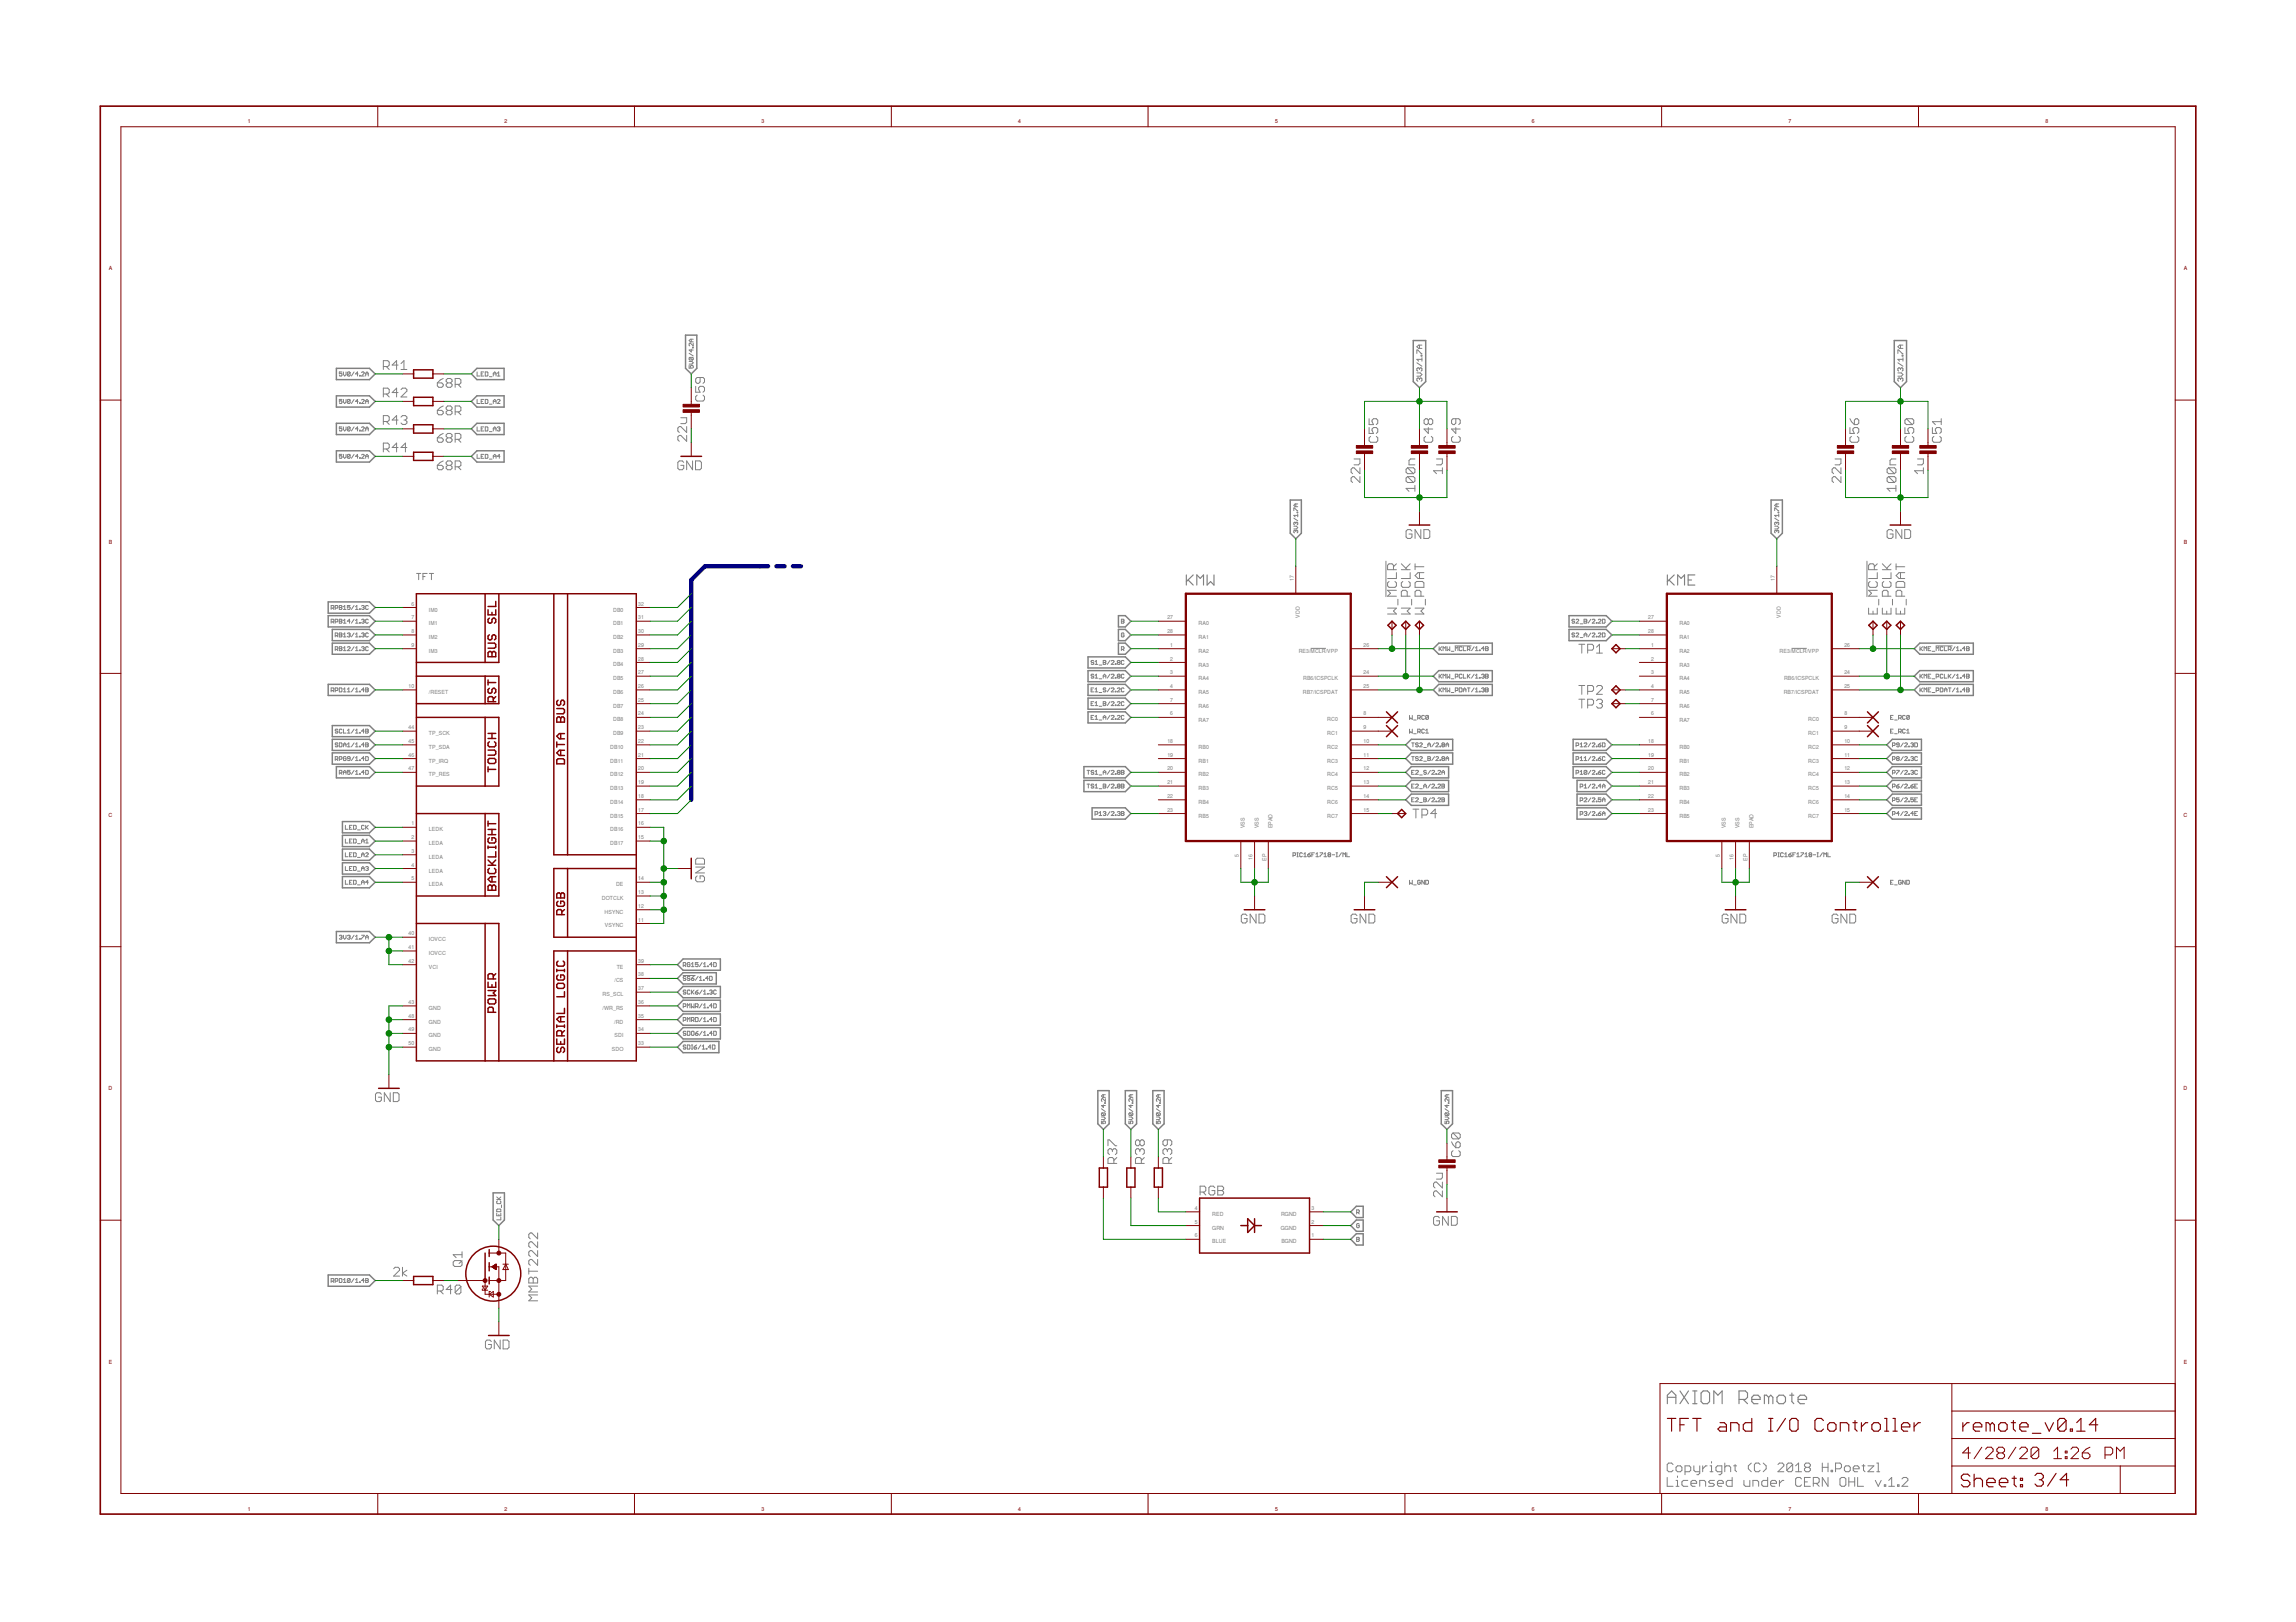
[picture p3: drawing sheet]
<svg xmlns="http://www.w3.org/2000/svg" width="297mm" height="210mm" viewBox="0 0 297 210" stroke-linecap="round" stroke-linejoin="round" font-family="sans-serif">
<defs><g id="words">
<g font-size=".7" fill="#800000">
<text x="32.1" y="16">1</text>
<text x="65.3" y="16">2</text>
<text x="98.5" y="16">3</text>
<text x="131.7" y="16">4</text>
<text x="164.9" y="16">5</text>
<text x="198.2" y="16">6</text>
<text x="231.4" y="16">7</text>
<text x="264.6" y="16">8</text>
<text x="14.1" y="35">A</text>
<text x="282.5" y="35">A</text>
<text x="14.1" y="70.4">B</text>
<text x="282.5" y="70.4">B</text>
<text x="14.1" y="105.7">C</text>
<text x="282.5" y="105.7">C</text>
<text x="14.1" y="141.1">D</text>
<text x="282.5" y="141.1">D</text>
<text x="14.1" y="176.5">E</text>
<text x="282.5" y="176.5">E</text>
<text x="32.1" y="195.5">1</text>
<text x="65.3" y="195.5">2</text>
<text x="98.5" y="195.5">3</text>
<text x="131.7" y="195.5">4</text>
<text x="164.9" y="195.5">5</text>
<text x="198.2" y="195.5">6</text>
<text x="231.4" y="195.5">7</text>
<text x="264.6" y="195.5">8</text>
</g>
<g font-size=".7" fill="#808080">
<text x="167.4" y="75.2" transform="rotate(-90 167.4 75.2)">17</text>
<text x="229.6" y="75.2" transform="rotate(-90 229.6 75.2)">17</text>
<text x="53.2" y="78.4">6</text>
<text x="53.2" y="80.1">7</text>
<text x="53.2" y="81.9">8</text>
<text x="53.2" y="83.7">9</text>
<text x="55.5" y="79.1">IM0</text>
<text x="55.5" y="80.9">IM1</text>
<text x="55.5" y="82.7">IM2</text>
<text x="79.3" y="79.1">DB0</text>
<text x="79.3" y="80.9">DB1</text>
<text x="79.3" y="82.7">DB2</text>
<text x="82.6" y="78.4">32</text>
<text x="82.6" y="80.1">31</text>
<text x="82.6" y="81.9">30</text>
<text x="82.6" y="83.7">29</text>
<text x="151" y="80.1">27</text>
<text x="151" y="81.9">28</text>
<text x="151.4" y="83.7">1</text>
<text x="155.1" y="80.9">RA0</text>
<text x="155.1" y="82.7">RA1</text>
<text x="168.2" y="80" transform="rotate(-90 168.2 80)">VDD</text>
<text x="176.4" y="83.7">26</text>
<text x="213.2" y="80.1">27</text>
<text x="213.2" y="81.9">28</text>
<text x="213.6" y="83.7">1</text>
<text x="217.3" y="80.9">RA0</text>
<text x="217.3" y="82.7">RA1</text>
<text x="230.4" y="80" transform="rotate(-90 230.4 80)">VDD</text>
<text x="238.6" y="83.7">26</text>
<text x="52.9" y="89">10</text>
<text x="55.5" y="89.8">/RESET</text>
<text x="55.5" y="84.5">IM3</text>
<text x="79.3" y="84.5">DB3</text>
<text x="79.3" y="86.3">DB4</text>
<text x="79.3" y="88">DB5</text>
<text x="79.3" y="89.8">DB6</text>
<text x="82.6" y="85.5">28</text>
<text x="82.6" y="87.3">27</text>
<text x="82.6" y="89">26</text>
<text x="151.4" y="85.5">2</text>
<text x="151.4" y="87.3">3</text>
<text x="151.4" y="89">4</text>
<text x="155.1" y="84.5">RA2</text>
<text x="155.1" y="86.3">RA3</text>
<text x="155.1" y="88">RA4</text>
<text x="155.1" y="89.8">RA5</text>
<text x="168" y="84.5">RE3/MCLR/VPP</text>
<text x="168.5" y="89.8">RB7/ICSPDAT</text>
<text x="168.6" y="88">RB6/ICSPCLK</text>
<text x="176.4" y="87.3">24</text>
<text x="176.4" y="89">25</text>
<text x="213.6" y="85.5">2</text>
<text x="213.6" y="87.3">3</text>
<text x="213.6" y="89">4</text>
<text x="217.3" y="84.5">RA2</text>
<text x="217.3" y="86.3">RA3</text>
<text x="217.3" y="88">RA4</text>
<text x="217.3" y="89.8">RA5</text>
<text x="230.2" y="84.5">RE3/MCLR/VPP</text>
<text x="230.8" y="89.8">RB7/ICSPDAT</text>
<text x="230.8" y="88">RB6/ICSPCLK</text>
<text x="238.6" y="87.3">24</text>
<text x="238.6" y="89">25</text>
<text x="52.9" y="94.4">44</text>
<text x="55.5" y="95.1">TP_SCK</text>
<text x="79.3" y="91.6">DB7</text>
<text x="79.3" y="93.4">DB8</text>
<text x="79.3" y="95.1">DB9</text>
<text x="82.6" y="90.8">25</text>
<text x="82.6" y="92.6">24</text>
<text x="82.6" y="94.4">23</text>
<text x="151.4" y="92.6">6</text>
<text x="151.4" y="90.8">7</text>
<text x="155.1" y="93.4">RA7</text>
<text x="155.1" y="91.6">RA6</text>
<text x="171.7" y="93.4">RC0</text>
<text x="171.7" y="95.1">RC1</text>
<text x="176.4" y="92.6">8</text>
<text x="176.4" y="94.4">9</text>
<text x="213.6" y="92.6">6</text>
<text x="213.6" y="90.8">7</text>
<text x="217.3" y="93.4">RA7</text>
<text x="217.3" y="91.6">RA6</text>
<text x="233.9" y="93.4">RC0</text>
<text x="233.9" y="95.1">RC1</text>
<text x="238.6" y="92.6">8</text>
<text x="238.6" y="94.4">9</text>
<text x="52.9" y="97.9">46</text>
<text x="52.9" y="99.7">47</text>
<text x="52.9" y="96.1">45</text>
<text x="55.5" y="98.7">TP_IRQ</text>
<text x="55.5" y="100.5">TP_RES</text>
<text x="55.5" y="96.9">TP_SDA</text>
<text x="78.9" y="96.9">DB10</text>
<text x="78.9" y="98.7">DB11</text>
<text x="78.9" y="100.5">DB12</text>
<text x="82.6" y="96.1">22</text>
<text x="82.6" y="97.9">21</text>
<text x="82.6" y="99.7">20</text>
<text x="82.6" y="101.5">19</text>
<text x="151" y="96.1">18</text>
<text x="151" y="97.9">19</text>
<text x="151" y="99.7">20</text>
<text x="151" y="101.5">21</text>
<text x="155.1" y="96.9">RB0</text>
<text x="155.1" y="98.7">RB1</text>
<text x="155.1" y="100.5">RB2</text>
<text x="171.7" y="96.9">RC2</text>
<text x="171.7" y="98.7">RC3</text>
<text x="171.7" y="100.5">RC4</text>
<text x="176.4" y="96.1">10</text>
<text x="176.4" y="97.9">11</text>
<text x="176.4" y="99.7">12</text>
<text x="176.4" y="101.5">13</text>
<text x="213.2" y="96.1">18</text>
<text x="213.2" y="97.9">19</text>
<text x="213.2" y="99.7">20</text>
<text x="213.2" y="101.5">21</text>
<text x="217.3" y="96.9">RB0</text>
<text x="217.3" y="98.7">RB1</text>
<text x="217.3" y="100.5">RB2</text>
<text x="233.9" y="96.9">RC2</text>
<text x="233.9" y="98.7">RC3</text>
<text x="233.9" y="100.5">RC4</text>
<text x="238.6" y="96.1">10</text>
<text x="238.6" y="97.9">11</text>
<text x="238.6" y="99.7">12</text>
<text x="238.6" y="101.5">13</text>
<text x="53.2" y="106.8">1</text>
<text x="55.5" y="107.6">LEDK</text>
<text x="78.9" y="102.2">DB13</text>
<text x="78.9" y="104">DB14</text>
<text x="78.9" y="105.8">DB15</text>
<text x="78.9" y="107.6">DB16</text>
<text x="82.6" y="103.3">18</text>
<text x="82.6" y="105">17</text>
<text x="82.6" y="106.8">16</text>
<text x="151" y="103.3">22</text>
<text x="151" y="105">23</text>
<text x="155.1" y="102.3">RB3</text>
<text x="155.1" y="104">RB4</text>
<text x="155.1" y="105.8">RB5</text>
<text x="161.1" y="107.2" transform="rotate(-90 161.1 107.2)">VSS</text>
<text x="162.8" y="107.2" transform="rotate(-90 162.8 107.2)">VSS</text>
<text x="164.6" y="107.2" transform="rotate(-90 164.6 107.2)">EPAD</text>
<text x="171.7" y="102.2">RC5</text>
<text x="171.7" y="104">RC6</text>
<text x="171.7" y="105.8">RC7</text>
<text x="176.4" y="103.3">14</text>
<text x="176.4" y="105">15</text>
<text x="213.2" y="103.3">22</text>
<text x="213.2" y="105">23</text>
<text x="217.3" y="102.3">RB3</text>
<text x="217.3" y="104">RB4</text>
<text x="217.3" y="105.8">RB5</text>
<text x="223.3" y="107.2" transform="rotate(-90 223.3 107.2)">VSS</text>
<text x="225.1" y="107.2" transform="rotate(-90 225.1 107.2)">VSS</text>
<text x="226.8" y="107.2" transform="rotate(-90 226.8 107.2)">EPAD</text>
<text x="233.9" y="102.2">RC5</text>
<text x="233.9" y="104">RC6</text>
<text x="233.9" y="105.8">RC7</text>
<text x="238.6" y="103.3">14</text>
<text x="238.6" y="105">15</text>
<text x="53.2" y="108.6">2</text>
<text x="53.2" y="110.4">3</text>
<text x="53.2" y="112.1">4</text>
<text x="53.2" y="113.9">5</text>
<text x="55.5" y="109.4">LEDA</text>
<text x="55.5" y="111.1">LEDA</text>
<text x="55.5" y="112.9">LEDA</text>
<text x="78.9" y="109.4">DB17</text>
<text x="82.6" y="108.6">15</text>
<text x="82.6" y="113.9">14</text>
<text x="160.3" y="110.9" transform="rotate(-90 160.3 110.9)">5</text>
<text x="162.1" y="111.2" transform="rotate(-90 162.1 111.2)">16</text>
<text x="163.8" y="111.4" transform="rotate(-90 163.8 111.4)">EP</text>
<text x="222.5" y="110.9" transform="rotate(-90 222.5 110.9)">5</text>
<text x="224.3" y="111.2" transform="rotate(-90 224.3 111.2)">16</text>
<text x="226.1" y="111.4" transform="rotate(-90 226.1 111.4)">EP</text>
<text x="55.5" y="114.7">LEDA</text>
<text x="77.9" y="116.5">DOTCLK</text>
<text x="78.2" y="118.2">HSYNC</text>
<text x="79.7" y="114.7">DE</text>
<text x="82.6" y="115.7">13</text>
<text x="82.6" y="117.5">12</text>
<text x="82.6" y="119.3">11</text>
<text x="52.9" y="121">40</text>
<text x="52.9" y="122.8">41</text>
<text x="52.9" y="124.6">42</text>
<text x="55.5" y="121.8">IOVCC</text>
<text x="55.5" y="123.6">IOVCC</text>
<text x="55.5" y="125.4">VCI</text>
<text x="78.3" y="120">VSYNC</text>
<text x="79.8" y="125.4">TE</text>
<text x="82.6" y="124.6">39</text>
<text x="52.9" y="129.9">43</text>
<text x="52.9" y="131.7">48</text>
<text x="55.5" y="130.7">GND</text>
<text x="78" y="130.7">/WR_RS</text>
<text x="78" y="128.9">RS_SCL</text>
<text x="79.5" y="127.1">/CS</text>
<text x="82.6" y="126.4">38</text>
<text x="82.6" y="131.7">35</text>
<text x="82.6" y="129.9">36</text>
<text x="82.6" y="128.1">37</text>
<text x="52.9" y="133.5">49</text>
<text x="52.9" y="135.3">50</text>
<text x="55.5" y="132.5">GND</text>
<text x="55.5" y="134.3">GND</text>
<text x="55.5" y="136">GND</text>
<text x="79.2" y="136">SDO</text>
<text x="79.5" y="132.5">/RD</text>
<text x="79.5" y="134.2">SDI</text>
<text x="82.6" y="133.5">34</text>
<text x="82.6" y="135.3">33</text>
<text x="154.6" y="156.6">4</text>
<text x="154.6" y="158.4">5</text>
<text x="154.6" y="160.1">6</text>
<text x="156.8" y="157.4">RED</text>
<text x="156.8" y="159.1">GRN</text>
<text x="156.8" y="160.9">BLUE</text>
<text x="165.7" y="159.1">GGND</text>
<text x="165.7" y="157.4">RGND</text>
<text x="165.8" y="160.9">BGND</text>
<text x="169.7" y="156.6">3</text>
<text x="169.7" y="158.4">2</text>
<text x="169.7" y="160.1">1</text>
</g>
</g></defs>
<g fill="none" stroke="#808080" stroke-width=".15">
<path d="M153.5 74.4v1.3M153.7 75.1l.7 .6M154.4 74.4l-.9 .9M154.8 75.7v-1.3l.5 .4 .4-.4v1.3M156.2 74.4v1.3l.4-.4 .5 .4v-1.3M215.7 74.4v1.3M215.9 75.1l.7 .6M216.6 74.4l-.9 .9M217 75.7v-1.3l.5 .4 .4-.4v1.3M218.4 75.1h.4M219.3 74.4h-.9v1.3h.9M215.7 181.7v-1.1l.6-.6 .5 .6v1.1"/>
<path d="M215.7 180.8h1.1M217.3 180l1.1 1.7M218.4 180l-1.1 1.7M219 181.7h.5M219 180h.5M219.3 180v1.7M220.1 180.3l.2-.3h.6l.3 .3v1.1l-.3 .3h-.6l-.2-.3zM221.7 181.7v-1.7l.5 .6 .6-.6v1.7M225 181.1h.8l.3-.3v-.5l-.3-.3h-.8v1.7M225.5 181.1l.6 .6M226.6 181.1h1.1v-.3l-.3-.2h-.5l-.3 .2v.6l.3 .3h.5M228.8 180.8l-.3-.2h-.2v1.1"/>
<path d="M228.8 180.8v.9M228.8 180.8l.3-.2 .3 .2v.9M229.9 180.8l.3-.2h.5l.3 .2v.6l-.3 .3h-.5l-.3-.3zM231.5 180.6h.6M231.8 180.3v1.1l.3 .3M232.6 181.1h1.1v-.3l-.3-.2h-.5l-.3 .2v.6l.3 .3h.5"/>
</g>
<g fill="none" stroke="#808080" stroke-width=".13">
<path d="M44.2 48.1h-.3v.3l.2-.1 .1 .1v.3l-.3-.1M44.2 51.7h-.3v.2h.2h.1v.3h-.2l-.1-.1M44.2 55.2h-.3v.3l.2-.1 .1 .1v.3h-.2l-.1-.1M44.2 58.8h-.3v.3l.2-.1 .1 .1v.2l-.3-.1M44.4 48.1v.4l.2 .2 .2-.2v-.4M44.4 51.7v.3l.2 .2 .2-.2v-.3M44.4 55.2v.4l.2 .2 .2-.2v-.4M44.4 58.8v.3l.2 .2 .2-.2v-.3M45.3 48.2l-.1-.1-.3 .1v.4M45.3 51.8l-.1 .4-.3-.1M45.3 51.8l-.1-.1-.3 .1v.3M45.3 55.3l-.1-.1-.3 .1v.4"/>
<path d="M45.3 58.9l-.1-.1-.3 .1v.3M45.3 48.2v.4l-.1 .1-.3-.1M45.3 55.3l-.1 .5-.3-.1M45.3 58.9v.3l-.1 .1-.3-.1M45.3 48.2l-.4 .4M45.3 51.8l-.4 .3M45.3 55.3l-.4 .4M45.3 58.9l-.4 .3M45.8 48.1l-.3 .6M45.8 51.7l-.3 .5M45.8 55.2l-.3 .6M45.8 58.8l-.3 .5"/>
<path d="M46.3 48.4h-.3l.2-.3v.6M46.3 51.9h-.3l.2-.2v.5M46.3 55.5h-.3l.2-.3v.6M46.3 59.1h-.3l.2-.3v.5M46.5 48.6l.1 .1zM46.5 52.1h.1v.1h-.1zM46.5 55.7h.1v.1h-.1zM46.5 59.2l.1 .1zM46.8 48.2l.1-.1 .2 .1-.3 .5h.3M46.8 51.8l.1-.1 .2 .1-.3 .4h.3M46.8 55.3l.1-.1 .2 .1-.3 .5h.3M46.8 58.9l.1-.1 .2 .1-.3 .4h.3"/>
<path d="M47.3 48.7v-.4l.2-.2 .1 .2v.4M47.3 52.2v-.3l.2-.2 .1 .2v.3M47.3 55.8v-.4l.2-.2 .1 .2v.4M47.3 59.3v-.3l.2-.2 .1 .2v.3M47.3 48.4h.3M47.3 51.9h.3M47.3 55.5h.3M47.3 59.1h.3M49.6 47.4h.6l.2-.2v-.3l-.2-.2h-.6v1.1M49.6 51h.6l.2-.2v-.4l-.2-.2h-.6v1.2M49.6 54.5h.6l.2-.1v-.4l-.2-.2h-.6v1.1M49.6 58.1h.6l.2-.2v-.4l-.2-.2h-.6v1.2"/>
<path d="M50 47.4l.4 .4M50 51l.4 .4M50 54.5l.4 .4M50 58.1l.4 .4M51.5 47.2h-.8l.6-.5v1.1M51.5 50.8h-.8l.6-.6v1.2M51.5 54.4h-.8l.6-.6v1.1M51.5 57.9h-.8l.6-.6v1.2M51.9 50.4l.2-.2h.4l.1 .2v.2l-.7 .8h.7M51.9 47.1l.4-.4v1.1M51.9 47.8h.7M51.9 54l.2-.2h.4l.1 .2v.2l-.1 .2"/>
<path d="M52.3 54.4h.2M52.5 54.4l.1 .1v.2l-.1 .2h-.4l-.2-.2M52.6 57.9h-.7l.6-.6v1.2M56.6 49.6h.5l.2 .1v.2l-.2 .2h-.3l-.2-.2zM56.6 53.1h.5l.2 .2v.2l-.2 .2h-.3l-.2-.2zM56.6 56.7h.5l.2 .2v.1l-.2 .2h-.3l-.2-.2zM57.3 49l-.3 .2-.4 .4M57.3 52.5l-.3 .2-.4 .4M57.3 56.1l-.3 .2-.4 .4M57.3 59.6l-.3 .2-.4 .4M57.9 49.6l-.2 .1v.2l.2 .2h.4l.2-.2v-.2l-.2-.1M57.9 49.6h.4"/>
<path d="M57.9 49.6l-.2-.2v-.2l.2-.2h.4l.2 .2v.2l-.2 .2M57.9 53.1l-.2-.2v-.2l.2-.2h.4l.2 .2v.2l-.2 .2M57.9 53.1l-.2 .2v.2l.2 .2h.4l.2-.2v-.2l-.2-.2M57.9 56.7l-.2-.2v-.2l.2-.2h.4l.2 .2v.2l-.2 .2M57.9 56.7l-.2 .2v.1l.2 .2h.4l.2-.2v-.1l-.2-.2M57.9 53.1h.4M57.9 56.7h.4M58.9 49.7h.5l.2-.1v-.4l-.2-.2h-.5v1.1M58.9 53.3h.5l.2-.2v-.4l-.2-.2h-.5v1.2M58.9 56.9h.5l.2-.2v-.4l-.2-.2h-.5v1.1M59.2 49.7l.4 .4M59.2 53.3l.4 .4"/>
<path d="M59.2 56.9l.4 .3M61.7 48.1v.6h.4M61.7 51.7v.5h.4M61.7 55.2v.6h.4M61.7 58.8v.5h.4M62.3 48.4h.1M62.3 51.9h.1M62.3 55.5h.1M62.3 59.1h.1M62.6 48.1h-.3v.6h.3M62.6 51.7h-.3v.5h.3M62.6 55.2h-.3v.6h.3"/>
<path d="M62.6 58.8h-.3v.5h.3M62.8 55.2l.3 .1-.1 .5h-.2zM62.8 58.8l.3 .1v.3l-.1 .1h-.2zM62.8 48.1l.3 .1v.4l-.1 .1h-.2zM62.8 51.7l.3 .1-.1 .4h-.2zM63.3 48.7h.3M63.3 52.3h.3M63.3 55.9h.3M63.3 59.4h.3M63.8 55.8v-.4l.2-.2 .2 .2v.4M63.8 59.3v-.3l.2-.2 .2 .2v.3M63.8 48.4h.4"/>
<path d="M63.8 51.9h.4M63.8 55.5h.4M63.8 59.1h.4M63.8 48.7v-.4l.2-.2 .2 .2v.4M63.8 52.2v-.3l.2-.2 .2 .2v.3M64.3 48.7h.4M64.3 51.8l.1-.1 .3 .1-.4 .4h.4M64.3 55.3l.3-.1 .1 .1-.1 .2M64.3 48.3l.2-.2v.6M64.5 55.5h.1M64.6 55.5l.1 .1-.1 .2h-.2l-.1-.1M64.7 59.1h-.4l.3-.3v.5"/>
<path d="M88.1 54.1h.7v.5l-.2 .2h-.5M88.5 59.8l-.2-.2h-.4l-.2 .2v.8l.2 .2h.4l.2-.2v-.4h-.4M88.8 55.2v.8l-.7-.8h-.2l-.2 .2v.4l.2 .2M88.8 56.3v.8l-.7-.8h-.2l-.2 .2v.4l.2 .2M89.2 47.3v.3h.2l-.1-.2 .3-.1 .1 .1-.1 .2M89.2 46.8h.3l.2 .1-.2 .2h-.3M89.2 45.7l.5 .4M89.2 46.2h.4l.1 .1-.1 .3M89.2 46.2v.1v.3h.4M89.2 46.2l.4 .4M89.4 45.2v.4l-.2-.3h.5M89.4 43.9v.3"/>
<path d="M89.6 59.6v1.2l-.8-1.2v1.2M89.6 44.9l.1 .1zM89.7 44.4v.4l-.5-.4v.1v.3M89.7 43.9h-.4l-.1 .2 .1 .1h.4M90 59.6h.6l.1 .2v.8l-.1 .2h-.6zM90 50v.8h.6l-.2-.4v-.2l.2-.2h.4l.1 .2v.4l-.1 .2M90.2 51.1l-.2 .2v.4l.2 .2h.8l.1-.2v-.4l-.1-.2M90.6 48.9v.5l-.2 .2h-.2l-.2-.2v-.4l.2-.1h.8l.1 .1v.4l-.1 .2M175.2 59.4h.7v.6l-.2 .2h-.5M177.1 55.3v.8h.6l-.2-.6 .2-.2h.4l.1 .2v.4l-.1 .2M177.1 54.2v.7h.6l-.2-.5 .2-.2h.4l.1 .2v.4l-.1 .1M177.3 56.5l-.2 .2v.3l.2 .2h.8l.1-.2v-.3l-.1-.2"/>
<path d="M183 59.4h-.5l-.2 .2v.6h.7M183.3 45.7v-.4h.1l.5 .4h.1M183.3 48.3h.4l.3 .2-.3 .2h-.4M183.3 46.9l.7 .5M183.6 47.7l.1-.1 .3 .1v.2l-.1 .1M183.6 49l.1-.1 .3 .1v.2l-.1 .1M183.6 44.7v.4M183.6 47.7v.1M183.6 49v.1M183.6 49l-.1-.1-.2 .1v.2l.1 .1M183.6 47.7l-.1-.1-.2 .1v.2l.1 .1M183.9 46h.1v.1h-.1z"/>
<path d="M184 46.3v.4M184 46.5h-.7l.2 .2M184 44.7h-.5l-.2 .2 .2 .2h.5M184.4 56.5l-.2 .2v.3l.2 .2h.8l.2-.2v-.3l-.2-.2M184.8 54.4l-.2-.2h-.2l-.2 .2v.4l.2 .1h.2l.2-.1M184.8 54.4l.2-.2h.2l.2 .2v.4l-.2 .1h-.2l-.2-.1M184.8 55.3v.8l-.6-.6h1.2M184.8 54.4v.4M185.8 59.4h.8v.6l-.2 .2h-.6M188 56.5l-.2 .2v.3l.2 .2h.7l.2-.2v-.3l-.2-.2M188.3 54.2v.6l-.1 .1h-.2l-.2-.1v-.4l.2-.2h.7l.2 .2v.4l-.2 .1M188.3 55.3v.8l-.5-.6h1.1"/>
<path d="M237.4 59.4h.8v.6l-.2 .2h-.6M239.3 55.3v.8h.6l-.2-.4v-.2l.2-.2h.4l.2 .2v.4l-.2 .2M239.3 54.2l.2 .4 .4 .3M239.5 56.5l-.2 .2v.3l.2 .2h.8l.2-.2v-.3l-.2-.2M239.9 54.4l.2-.2h.2l.2 .2v.4l-.2 .1h-.4zM245.3 59.4h-.6l-.2 .2v.6h.8M245.5 48.3h.5l.2 .2-.2 .2h-.5M245.5 45.7v-.4l.7 .4M245.5 46.9l.7 .5M245.9 47.7l-.2-.1-.2 .1v.2l.1 .1M245.9 49l-.2-.1-.2 .1v.2l.1 .1M245.9 49l.1-.1 .2 .1v.2l-.1 .1"/>
<path d="M245.9 44.7v.4M245.9 47.7v.1M245.9 49v.1M245.9 47.7l.1-.1 .2 .1v.2l-.1 .1M246.1 46h.1v.1h-.1zM246.2 46.5h-.7l.2 .2M246.2 44.7h-.5l-.2 .2 .2 .2h.5M246.2 46.3v.4M246.4 55.3v.8h.6l-.2-.4v-.2l.2-.2h.4l.2 .2v.4l-.2 .2M246.6 56.5l-.2 .2v.3l.2 .2h.8l.2-.2v-.3l-.2-.2M246.6 54.2h.8l.2 .2v.4l-.2 .1M246.6 54.2l-.2 .2v.4l.2 .1h.8"/>
<path d="M246.6 54.2l.8 .7M248.1 59.4h.7v.6l-.2 .2h-.5M250 55.3v.8h.6l-.2-.4v-.2l.2-.2h.4l.1 .2v.4l-.1 .2M250.2 56.5l-.2 .2v.3l.2 .2h.8l.1-.2v-.3l-.1-.2M251.1 54.2v.7M251.1 54.6h-1.1l.4 .3M42.8 78.7h.3l.1-.3h-.4v.5M43 78.7l.2 .2M43.4 78.7h.2l.1-.3h-.3v.5M43.9 78.4h.3v.2v.2v.1h-.3zM43.9 78.6h.3M44.4 78.9h.4"/>
<path d="M44.4 78.5l.2-.1v.5M45.3 78.4h-.4v.2l.2-.1 .2 .1-.1 .3-.3-.1M45.8 78.4l-.3 .5M46 78.9h.3M46 78.5l.2-.1v.5M46.5 78.8l.1 .1zM46.8 78.4h.2h.1l-.1 .2M46.9 78.6h.1M47 78.6l.1 .1-.1 .2-.2-.1M47.6 78.4h-.3v.4l.1 .1 .2-.1M53.9 74.2h.5M54.2 74.2v.8"/>
<path d="M54.7 74.6h.3M55.3 74.2h-.6v.8M55.5 74.2h.6M55.8 74.2v.8M56.6 60.2h.5l.2 .2v.2l-.2 .2h-.3l-.2-.2zM57.9 60.2l-.2-.2v-.2l.2-.2h.4l.2 .2v.2l-.2 .2M57.9 60.2l-.2 .2v.2l.2 .2h.4l.2-.2v-.2l-.2-.2M57.9 60.2h.4M58.9 60.4h.5l.2-.2v-.4l-.2-.2h-.5v1.2M59.2 60.4l.4 .4M167.4 68.1h.3l.2 .2-.2 .2h-.3M167.4 66.1v-.4l.5 .4"/>
<path d="M167.4 67.1l.5 .3M167.6 65.2v.4M167.6 67.7v.1M167.6 68.7v.1M167.6 68.7l.1-.1 .2 .1-.1 .3M167.6 67.7l.1-.1 .2 .1-.1 .2M167.6 68.7v-.1l-.2 .1 .1 .3M167.6 67.7v-.1l-.2 .1 .1 .2M167.8 66.3l.1 .1zM167.9 66.7h-.5l.2 .2M167.9 65.2h-.3l-.2 .2 .2 .2h.3M167.9 66.5v.4"/>
<path d="M175.9 61.7v.7l-.7-.7h-.2l-.2 .2v.4l.2 .1M175.9 60.5v.8l-.7-.8h-.2l-.2 .2v.4l.2 .2M179.3 72.6v4.6M179.5 78.7h1.2l-.4 .4 .4 .4h-1.2M179.7 75.2l-.2 .2v.4l.2 .2h.8l.2-.2v-.4l-.2-.2M180.3 73.7v-.5l-.2-.2h-.4l-.2 .2v.5h1.2M180.7 76.4h-1.2l.4 .4-.4 .4h1.2M180.7 74.1v.8h-1.2M180.7 73l-.4 .3M180.8 77.6v.7M181.3 78.7h1.1l-.3 .4 .3 .4h-1.1M181.3 73.7h1.1"/>
<path d="M181.3 73l.8 .7M181.5 75.2l-.2 .2v.4l.2 .2h.7l.2-.2v-.4l-.2-.2M182.1 77.2v-.6l-.2-.2h-.4l-.2 .2v.6h1.1M182.1 60.5h.8l.1 .2v.4l-.1 .2M182.1 61.7h.8l.1 .2v.4l-.1 .1M182.1 61.7l-.2 .2v.4l.2 .1h.8M182.1 60.5l-.2 .2v.4l.2 .2h.8M182.1 61.7l.8 .7M182.1 60.5l.8 .8M182.4 74.1v.8h-1.1M182.4 73l-.5 .5M182.6 77.6v.7"/>
<path d="M182.7 68.7l-.2-.2h-.4l-.2 .2v.8l.2 .2h.4l.2-.2v-.4h-.4M183 63.2h-1.1l.4 .4M183 62.8v.8M183.1 73v.7M183.1 78.7h1.1l-.4 .4 .4 .4h-1.1M183.1 73.3h1.1M183.3 75.2h.7l.2 .2v.6h-1.1v-.6zM183.6 74.1v.8M183.8 68.5v1.2l-.7-1.2v1.2M183.8 77.2v-.6l-.2-.2h-.3l-.2 .2v.6h1.1M184.2 68.5h.6l.2 .2v.8l-.2 .2h-.6zM184.2 74.1h-.7l-.4 .4 .4 .4h.7"/>
<path d="M184.4 77.6v.7M186.6 60.9h-1.1l.3 .4M186.6 60.5v.8M229.6 66.1v-.4l.5 .4M229.6 68.1h.4l.1 .2-.1 .2h-.4M229.6 67.1l.5 .3M229.9 68.7l-.1-.1-.2 .1 .1 .3M229.9 67.7l-.1-.1-.2 .1 .1 .2M229.9 68.7l.1-.1 .1 .1-.1 .3M229.9 65.2v.4M229.9 67.7v.1M229.9 68.7v.1"/>
<path d="M229.9 67.7l.1-.1 .1 .1-.1 .2M230 66.3l.1 .1zM230.1 66.5v.4M230.1 66.7h-.5l.2 .2M230.1 65.2h-.3l-.2 .2 .2 .2h.3M238.2 61.7v.7l-.8-.7h-.2l-.2 .2v.4l.2 .1M238.2 60.5v.8l-.8-.8h-.2l-.2 .2v.4l.2 .2M241.5 72.6v4.6M241.7 78.7v.8h1.2v-.8M241.9 75.2l-.2 .2v.4l.2 .2h.8l.2-.2v-.4l-.2-.2M242.3 79.1v.4M242.5 73.7v-.5l-.2-.2h-.4l-.2 .2v.5h1.2"/>
<path d="M242.9 76.4h-1.2l.4 .4-.4 .4h1.2M242.9 74.1v.8h-1.2M242.9 73l-.4 .3M243.1 77.6v.7M243.5 78.7v.8h1.1v-.8M243.5 73.7h1.1M243.5 73l.8 .7M243.7 75.2l-.2 .2v.4l.2 .2h.8l.1-.2v-.4l-.1-.2M244.1 79.1v.4M244.3 77.2v-.6l-.2-.2h-.4l-.2 .2v.6h1.1M244.3 61.7l-.2 .2v.4l.2 .1h.8M244.3 61.7h.8l.2 .2v.4l-.2 .1"/>
<path d="M244.3 60.5l-.2 .2v.4l.2 .2h.8M244.3 60.5h.8l.2 .2v.4l-.2 .2M244.3 61.7l.8 .7M244.3 60.5l.8 .8M244.6 74.1v.8h-1.1M244.6 73l-.5 .5M244.8 77.6v.7M244.9 68.7l-.2-.2h-.4l-.2 .2v.8l.2 .2h.4l.2-.2v-.4h-.4M245.3 63.2h-1.2l.4 .4M245.3 62.8v.8M245.3 73v.7M245.3 78.7v.8h1.1v-.8"/>
<path d="M245.3 73.3h1.1M245.5 75.2h.7l.2 .2v.6h-1.1v-.6zM245.9 74.1v.8M245.9 79.1v.4M246 68.5v1.2l-.7-1.2v1.2M246 77.2v-.6l-.1-.2h-.4l-.2 .2v.6h1.1M246.4 68.5h.6l.2 .2v.8l-.2 .2h-.6zM246.4 74.1h-.7l-.4 .4 .4 .4h.7M246.6 77.6v.7M248.8 60.9h-1.1l.4 .4M248.8 60.5v.8M42.8 80.5h.3l.1-.3-.4-.1v.5"/>
<path d="M42.8 89.4h.3l.1-.3-.4-.1v.5M43 89.4l.2 .1M43 80.5l.2 .1M43.4 80.5l.3-.1-.1-.3h-.2v.5M43.4 82.3h.2l.1-.3-.3-.1v.5M43.4 84h.2l.1-.2-.3-.1v.5M43.4 89.4l.3-.1-.1-.3h-.2v.5M43.4 98.3l.3-.1-.1-.3h-.2v.5M43.5 98.3l.2 .1M43.5 82.3l.2 .1M43.5 84l.2 .2M43.7 94.4h-.2l-.1 .1 .2 .1 .1 .2-.1 .1-.2-.1"/>
<path d="M43.7 96.2l-.2-.1-.1 .2 .2 .1 .1 .2h-.1h-.2M43.9 80.1l.3 .1v.2v.2h-.3zM43.9 81.9l.3 .1v.2v.1v.1h-.3zM43.9 83.7l.3 .1v.1v.2v.1h-.3zM43.9 89l.3 .1v.4h-.3zM43.9 96.1l.3 .1v.4h-.3zM43.9 98.3l.3-.1v-.3h-.3v.5M43.9 83.9h.3M43.9 80.4h.3M43.9 82.2h.3M44.2 94.4h-.3v.4l.1 .1 .2-.1M44.4 94.4v.5h.4"/>
<path d="M44.4 80.3l.2-.2v.5M44.4 82.1l.2-.2v.5M44.4 83.9l.2-.2v.5M44.4 89.2l.2-.2v.5M44.4 96.6v-.3l.2-.2 .2 .2v.3M44.4 89.5h.4M44.4 84.2h.4M44.4 99.9h.4M44.4 80.6h.4M44.4 82.4h.4M44.4 96.4h.4M44.8 98l-.1-.1-.3 .1v.3l.3 .1 .1-.2h-.2"/>
<path d="M44.9 94.9h.4M44.9 82l.3-.1 .1 .1-.1 .2M44.9 83.8l.1-.1 .3 .1-.4 .4h.4M44.9 89.5h.4M44.9 96.6h.4M44.9 94.5l.2-.1v.5M44.9 89.2l.2-.2v.5M44.9 96.3l.2-.2v.5M45.1 82.2h.1M45.2 82.2l.1 .1-.1 .1-.3-.1M45.3 98.2l-.4-.1 .1-.2 .3 .1v.3l-.1 .1-.3-.1M45.3 99.7h-.4v.2h.2h.2l-.1 .3-.3-.1"/>
<path d="M45.3 80.4h-.4l.3-.3v.5M45.8 94.4l-.3 .5M45.8 96.1l-.3 .5M45.8 97.9l-.3 .5M45.8 99.7l-.3 .5M45.8 89l-.3 .5M45.8 80.1l-.3 .5M45.8 81.9l-.3 .5M45.8 83.7l-.3 .5M46 94.9h.3M46 80.3l.2-.2v.5M46 82.1l.2-.2v.5"/>
<path d="M46 83.9l.2-.2v.5M46 89.2l.2-.2v.5M46 94.5l.2-.1v.5M46 96.3l.2-.2v.5M46 98.1l.2-.2v.5M46 99.9l.2-.2v.5M46 89.5h.3M46 84.2h.3M46 80.6h.3M46 82.4h.3M46 98.4h.3M46 96.6h.3"/>
<path d="M46.5 84.1l.1 .1zM46.5 89.5h.1zM46.5 94.8l.1 .1zM46.5 80.6h.1zM46.5 82.3l.1 .1zM46.5 96.6h.1zM46.5 98.3l.1 .1zM46.8 80.2l.2-.1 .1 .1-.1 .2M46.8 82l.2-.1 .1 .1-.1 .2M46.8 83.8l.2-.1 .1 .1-.1 .1M46.9 83.9h.1M46.9 80.4h.1"/>
<path d="M46.9 82.2h.1M47 80.4l.1 .1-.1 .1h-.2M47 82.2l.1 .1-.1 .1-.2-.1M47 83.9l.1 .1-.1 .2-.2-.1M47.1 94.6h-.3l.2-.2v.5M47.1 89.3h-.3l.2-.3v.5M47.1 99.9h-.3l.2-.2v.5M47.1 98.2h-.3l.2-.3v.5M47.1 96.4h-.3l.2-.3v.5M47.3 96.1l.3 .1v.2v.2h-.3zM47.3 94.4h.3v.2v.2v.1h-.3zM47.3 94.6h.3"/>
<path d="M47.3 89l.3 .1v.2v.2h-.3zM47.3 97.9l.3 .1v.3v.1h-.3zM47.3 99.7l.3 .1v.3v.1h-.3zM47.3 89.3h.3M47.3 96.4h.3M47.6 80.2v-.1l-.3 .1v.4h.1h.2M47.6 82v-.1l-.3 .1v.3l.1 .1 .2-.1M47.6 83.8v-.1l-.3 .1v.3l.1 .1 .2-.1M140.6 99.7h.4M140.8 99.7v.5M141.2 91.1h.1M141.2 92.8h.1"/>
<path d="M141.2 89.3h.1M141.5 99.8l-.1-.1-.2 .1v.1l.3 .1-.1 .2-.2-.1M141.5 92.6h-.3v.5h.3M141.5 87.3l-.1-.1-.2 .1v.2l.3 .1-.1 .2-.2-.1M141.5 89h-.3v.5h.3M141.5 90.8h-.3v.5h.3M141.5 85.6l-.1-.1-.2 .1v.1l.3 .1-.1 .2-.2-.1M141.7 93.1h.3M141.7 87.8h.3M141.7 89.5h.3M141.7 91.3h.3M141.7 91l.1-.2v.5"/>
<path d="M141.7 85.6l.1-.1v.5M141.7 87.4l.1-.2v.6M141.7 89.2l.1-.2v.5M141.7 92.8l.1-.2v.5M141.7 99.9l.1-.2v.5M141.7 86h.3M142.2 93.2h.3M142.2 87.8h.3M142.2 89.6h.3M142.2 91.4h.3M142.2 86.1h.3M142.7 91.1h.3"/>
<path d="M142.7 92.8h.4M142.7 87.5h.4M142.7 90.8l.4 .1-.1 .2 .1 .1-.1 .1h-.3zM142.7 85.5l.4 .1-.1 .1 .1 .2-.1 .1h-.3zM142.7 87.8v-.4l.2-.2 .2 .2v.4M142.7 93.1v-.3l.2-.2 .2 .2v.3M142.7 99.9h.4M142.7 85.7h.3M143.1 89.1l-.3-.1-.1 .2 .3 .1 .1 .2h-.1h-.3M143.6 90.8l-.3 .5M143.6 92.6l-.3 .5M143.6 99.7l-.3 .5"/>
<path d="M143.6 87.2l-.3 .6M143.6 89l-.3 .5M143.6 85.5l-.3 .5M143.8 92.7v-.1l.3 .1-.3 .4h.3M143.8 87.3v-.1l.3 .1-.3 .5h.3M143.8 89.1v-.1l.3 .1-.3 .4h.3M143.8 90.9v-.1l.3 .1-.3 .4h.3M143.8 85.6v-.1l.3 .1-.3 .4h.3M143.8 99.8v-.1l.3 .1-.3 .4h.3M144.3 91.2l.1 .1zM144.3 89.5h.1zM144.3 93l.1 .1z"/>
<path d="M144.3 87.7l.1 .1zM144.3 85.9l.1 .1zM144.5 92.7l.2-.1 .2 .1-.4 .4h.4M144.5 89.1l.2-.1 .2 .1-.4 .4h.4M144.5 90.9l.2-.1 .2 .1-.4 .4h.4M144.7 87.5l-.2 .1 .2 .2 .2-.1-.1-.2M144.7 87.5l-.2-.1 .2-.2 .2 .1-.1 .2M144.7 87.5h.1M144.7 85.7l-.2-.1 .2-.1 .2 .1-.1 .1M144.7 85.7l-.2 .1 .2 .2 .2-.1-.1-.2M144.7 99.9h-.2l.2-.2 .2 .1-.1 .1M144.7 99.9l-.2 .1 .2 .2 .2-.1-.1-.2"/>
<path d="M144.7 99.9h.1M144.7 85.7h.1M145.1 99.7l.3 .1-.1 .1 .1 .2-.1 .1h-.2zM145.1 84h.2l.1-.2-.3-.1v.5M145.1 80.1l.3 .1-.1 .2 .1 .2h-.1h-.2zM145.1 99.9h.2M145.1 80.4h.2M145.2 84l.2 .2M145.4 89.1l-.1-.1-.2 .1v.4h.1h.2M145.4 92.7l-.1-.1-.2 .1v.3l.1 .1 .2-.1M145.4 87.3l-.1-.1-.2 .1v.4l.1 .1 .2-.1M145.4 90.9l-.1-.1-.2 .1v.3l.1 .1 .2-.1"/>
<path d="M145.4 82l-.1-.1-.2 .1v.3l.1 .1 .2-.1v-.1h-.2M145.4 85.6l-.1-.1-.2 .1v.3l.1 .1 .2-.1M169.6 83.9h1.9M182.4 92.6v.5l.1-.2 .2 .2v-.5M182.4 94.4v.5l.1-.2 .2 .2v-.5M182.6 99.9h.2M182.6 97.9h.4M182.6 96.1h.4M182.8 96.1v.5M182.8 97.9v.5M182.9 93.2h.3M182.9 95h.3"/>
<path d="M183 99.7h-.4v.5h.4M183.1 99.8l.1-.1 .3 .1-.4 .4h.4M183.4 92.9l.3-.1v-.2h-.3v.5M183.4 94.7l.3-.1v-.2h-.3v.5M183.5 96.2l-.1-.1-.3 .1 .1 .2 .3 .1-.1 .1h-.3M183.5 98l-.3-.1-.1 .2 .3 .1 .1 .1-.1 .1-.3-.1M183.6 94.7l.1 .2M183.6 92.9l.1 .2M183.7 98v-.1l.3 .1-.3 .4h.3M183.7 96.2v-.1l.3 .1-.3 .4h.3M184.2 98.5h.3M184.2 96.7h.3"/>
<path d="M184.3 92.7l-.1-.1-.3 .1v.3l.1 .1 .3-.1M184.3 94.4h-.1h-.3v.4l.1 .1 .3-.1M184.4 94.9h.4M184.4 94.5l.2-.1v.5M184.5 99.8l-.1-.1-.2 .1 .1 .1 .2 .1-.1 .2-.2-.1M184.7 96.6v-.3l.2-.2 .2 .2v.3M184.7 97.9l.4 .1-.1 .2 .1 .1-.1 .1h-.3zM184.7 98.2h.3M184.7 96.4h.4M184.8 92.7l-.3-.1-.1 .1v.3M184.8 92.7v.3l-.1 .1-.3-.1M184.8 92.7l-.4 .3"/>
<path d="M185.1 99.7l-.4 .5M185.2 99.8l.1-.1 .3 .1-.4 .4h.4M185.6 97.9l-.4 .5M185.6 96.1l-.4 .5M185.8 96.2v-.1l.3 .1-.3 .4h.3M185.8 98v-.1l.3 .1-.3 .4h.3M186 99.8l.1-.1 .3 .1-.4 .4h.4M186.2 83.7v.5M186.2 87.2v.6M186.2 89v.5M186.3 89.3l.2 .2M186.3 87.5l.2 .3"/>
<path d="M186.3 83.9l.2 .3M186.3 96.6h.1zM186.3 98.3l.1 .1zM186.5 89l-.3 .4M186.5 87.2l-.3 .4M186.5 83.7l-.3 .3M186.5 99.9h.4M186.6 96.4l-.1-.1 .1-.2 .3 .1-.1 .2M186.6 96.4l-.1 .1 .1 .1h.3l-.1-.2M186.6 98.2l-.1-.1 .1-.2 .3 .1-.1 .2M186.6 98.2l-.1 .1 .1 .1 .3-.1-.1-.1M186.6 98.2h.2"/>
<path d="M186.6 96.4h.2M186.7 84.2v-.5l.2 .2 .1-.2v.5M186.7 87.8v-.6l.2 .2 .1-.2v.6M186.7 89.5v-.5l.2 .2 .1-.2v.5M187.1 98.4v-.3l.1-.2 .2 .2v.3M187.1 96.6v-.3l.1-.2 .2 .2v.3M187.1 98.2h.3M187.1 96.4h.3M187.2 83.7v.5l.2-.2 .2 .2v-.5M187.2 87.2v.6l.2-.2 .2 .2v-.6M187.2 89v.5l.2-.1 .2 .1v-.5M187.7 87.8h.4"/>
<path d="M187.7 89.6h.4M187.7 84.3h.4M188.2 83.6h2.1M188.3 87.6h.2l.1-.3-.3-.1v.6M188.3 89.4h.2l.1-.3-.3-.1v.5M188.3 84.2v-.5l.1 .2 .2-.2v.5M188.8 89l.3 .1v.4h-.3zM189.1 87.3v-.1l-.3 .1v.4l.1 .1 .2-.1M189.1 83.8v-.1l-.3 .1v.3l.1 .1 .2-.1M189.3 87.2v.6h.4M189.3 89.3h.4M189.3 83.7v.5h.4"/>
<path d="M189.3 89.5v-.3l.2-.2 .2 .2v.3M189.8 89h.4M189.8 84h.3l.1-.2-.4-.1v.5M189.8 87.2v.6M189.9 87.5l.3 .3M190 89v.5M190 84l.2 .2M190.2 87.2l-.4 .4M190.7 89l-.3 .5M190.7 87.2l-.3 .6M190.7 83.7l-.3 .5M190.9 87.8h.3"/>
<path d="M190.9 89.5h.3M190.9 84.2h.3M190.9 89.2l.2-.2v.5M190.9 83.9l.2-.2v.5M190.9 87.4l.2-.2v.6M191.4 84.1l.1 .1zM191.4 89.5h.1zM191.4 87.7l.1 .1zM191.7 87.3l.2-.1 .1 .1-.1 .2M191.7 89.1l.2-.1 .1 .1-.1 .2M191.9 87.5h.1M191.9 89.3h.1"/>
<path d="M191.9 87.5l.1 .1-.1 .2-.2-.1M191.9 89.3l.1 .1-.1 .1h-.2M192 83.9h-.3l.2-.2v.5M192.2 89l.3 .1-.1 .2 .1 .2h-.1h-.2zM192.2 87.2l.3 .1-.1 .2 .1 .2-.1 .1h-.2zM192.2 87.5h.2M192.2 89.3h.2M192.2 83.7l.3 .1-.1 .1 .1 .2-.1 .1h-.2zM192.2 83.9h.2M203.7 82l-.2-.1-.1 .2 .2 .1 .1 .1-.1 .1-.2-.1M203.7 80.2l-.2-.1-.1 .2 .2 .1 .1 .2h-.1h-.2M203.9 80.2l.1-.1 .2 .1-.3 .4h.3"/>
<path d="M203.9 82l.1-.1 .2 .1-.3 .4h.3M203.9 96.5l.3-.1v-.3h-.3v.5M203.9 98.3l.3-.1v-.3h-.3v.5M204.3 83.4h.7M204.3 90.5h.7M204.3 88.7h.7M204.4 80.7h.4M204.4 82.5h.4M204.4 98.4h.4M204.4 96.6h.4M204.4 99.9l.2-.2v.5M204.4 96.3l.2-.2v.5"/>
<path d="M204.4 98.1l.2-.2v.5M204.6 83.4v1.1M204.6 88.7v1.2M204.6 90.5v1.1M204.9 80.1l.4 .1-.1 .2 .1 .2h-.1h-.3zM204.9 80.4h.3M204.9 82.2h.4M204.9 82.4v-.3l.2-.2 .2 .2v.3M204.9 96.2l.1-.1 .3 .1-.4 .4h.4M204.9 98.1l.2-.2v.5M204.9 98.4h.4M205.3 99.8l-.1-.1-.3 .1v.3"/>
<path d="M205.3 99.8v.3l-.1 .1-.3-.1M205.3 99.8l-.4 .3M205.4 91.2h.6l.2-.1v-.4l-.2-.2h-.6v1.1M205.4 84.1h.6l.2-.2v-.3l-.2-.2h-.6v1.1M205.4 89.5h.6l.2-.2v-.4l-.2-.2h-.6v1.2M205.8 80.1l-.3 .5M205.8 81.9l-.3 .5M205.8 99.7l-.3 .5M205.8 97.9l-.3 .5M205.8 96.1l-.3 .5M206 99.8l.1-.1 .2 .1-.3 .4h.3M206 80.2l.1-.1 .2 .1-.3 .4h.3"/>
<path d="M206 82l.1-.1 .2 .1-.3 .4h.3M206 96.2l.1-.1 .2 .1-.3 .4h.3M206 98l.1-.1 .2 .1-.3 .4h.3M206.5 80.6h.1zM206.5 82.3l.1 .1zM206.5 96.6h.1zM206.5 98.3l.1 .1zM206.5 90.7l.2-.2h.4l.2 .2v.2l-.2 .2M206.5 83.8l.4-.4v1.1M206.5 84.5h.8M206.5 88.9l.2-.2h.4l.2 .2v.2l-.8 .8h.8M206.8 98.2h.2l.1 .1-.2 .1z"/>
<path d="M206.8 82l.1-.1 .2 .1-.3 .4h.3M206.8 99.9h.2l.1 .2-.2 .1zM206.8 80.2l.1-.1 .2 .1-.3 .4h.3M206.8 96.4h.2l.1 .2h-.2zM206.9 91.1h.2M207.1 91.1l.2 .1v.2l-.2 .2h-.4l-.2-.2M207.1 99.7l-.3 .2M207.1 97.9l-.3 .3M207.1 96.1l-.3 .3M207.3 80.1l.3 .1v.4h-.3zM207.3 81.9l.3 .1v.3v.1h-.3zM207.3 96.1l.3 .1v.4h-.3z"/>
<path d="M207.6 99.8v-.1l-.3 .1v.3l.1 .1 .2-.1M207.6 98v-.1l-.3 .1v.3l.1 .1 .2-.1M231.8 83.9h1.9M244.6 92.8h.2M244.6 94.6h.2M244.8 96.5h.3l.1-.3-.4-.1v.5M244.8 98.3h.3l.1-.3-.4-.1v.5M244.9 92.6h-.3v.5h.3M244.9 94.4h-.3v.5h.3M245.1 93.2h.3M245.1 95h.3M245.4 99.7h.3l-.3 .5"/>
<path d="M245.4 98.2v.1v.1l.3-.1-.1-.1M245.4 98.2v-.1v-.2l.3 .1-.1 .2M245.4 98.2h.2M245.6 92.9h.3l.1-.2-.4-.1v.5M245.6 94.7h.3l.1-.3h-.4v.5M245.7 96.4l-.3-.1v-.2l.3 .1v.4h-.1h-.2M245.8 92.9l.2 .2M245.8 94.7l.2 .2M246.2 99.7l-.3 .5M246.2 97.9l-.3 .5M246.2 96.1l-.3 .5M246.4 99.8l.1-.1 .3 .1-.4 .4h.4"/>
<path d="M246.4 96.2l.1-.1 .3 .1-.4 .4h.4M246.4 98l.1-.1 .3 .1-.4 .4h.4M246.5 94.4h-.1h-.3v.4l.1 .1 .3-.1M246.5 92.7l-.1-.1-.3 .1v.3l.1 .1 .3-.1M246.7 94.9h.3M246.7 94.5l.1-.1v.5M246.9 96.6h.1zM246.9 98.3l.1 .1zM247 92.7l-.1-.1-.2 .1v.3M247 92.7v.3l-.1 .1-.2-.1M247 92.7l-.3 .3M247.2 99.8l.3-.1v.1v.1"/>
<path d="M247.2 96.2l.3-.1v.1v.2M247.2 98l.3-.1v.1v.2M247.4 99.9h.1M247.4 98.2h.1M247.4 96.4h.1M247.5 99.9v.1v.2l-.3-.1M247.5 96.4v.1v.1h-.3M247.5 98.2v.1v.1l-.3-.1M247.7 96.1l.4 .1v.4h-.1h-.3zM248.1 99.8l-.1-.1-.3 .1v.3l.1 .1 .3-.1M248.1 98l-.1-.1-.3 .1v.3l.1 .1 .3-.1M248.4 83.7v.5"/>
<path d="M248.4 87.2v.6M248.4 89v.5M248.5 87.5l.2 .3M248.5 89.3l.2 .2M248.5 83.9l.2 .3M248.7 87.2l-.3 .4M248.7 89l-.3 .4M248.7 83.7l-.3 .3M248.9 84.2v-.5l.2 .2 .2-.2v.5M248.9 87.8v-.6l.2 .2 .2-.2v.6M248.9 89.5v-.5l.2 .2 .2-.2v.5M249.4 87.5h.2"/>
<path d="M249.4 89.3h.2M249.4 83.9h.2M249.8 87.2h-.4v.6h.4M249.8 83.7h-.4v.5h.4M249.8 89h-.4v.5h.4M250 87.8h.3M250 89.6h.3M250 84.3h.3M250.5 83.6h2.1M250.5 87.6h.2l.1-.3-.3-.1v.6M250.5 84.2v-.5l.2 .2 .1-.2v.5M250.5 89.4h.2l.1-.3-.3-.1v.5"/>
<path d="M251 89l.4 .1v.4h-.1h-.3zM251.4 87.3l-.1-.1-.3 .1v.4l.1 .1 .3-.1M251.4 83.8l-.1-.1-.3 .1v.3l.1 .1 .3-.1M251.5 87.2v.6h.4M251.5 83.7v.5h.4M251.5 89.5v-.3l.2-.2 .2 .2v.3M251.5 89.3h.4M252.1 84h.2l.1-.2-.3-.1v.5M252.1 87.2v.6M252.1 89h.3M252.2 87.5l.2 .3M252.2 89v.5"/>
<path d="M252.2 84l.2 .2M252.4 87.2l-.3 .4M252.9 87.2l-.3 .6M252.9 89l-.3 .5M252.9 83.7l-.3 .5M253.1 87.8h.3M253.1 87.4l.2-.2v.6M253.1 83.9l.2-.2v.5M253.1 89.2l.2-.2v.5M253.1 89.5h.3M253.1 84.2h.3M253.6 84.1l.1 .1z"/>
<path d="M253.6 89.5h.1zM253.6 87.7l.1 .1zM254.2 87.5h-.3l.2-.3v.6M254.2 83.9h-.3l.2-.2v.5M254.2 89.3h-.3l.2-.3v.5M254.4 89l.4 .1-.1 .2 .1 .2h-.1h-.3zM254.4 83.7l.4 .1-.1 .1 .1 .2-.1 .1h-.3zM254.4 87.2l.4 .1-.1 .2 .1 .2-.1 .1h-.3zM254.4 87.5h.3M254.4 89.3h.3M254.4 83.9h.3M43.9 100h.3v-.2l-.3-.1v.5"/>
<path d="M44.1 100l.1 .2M44.4 100.2v-.3l.2-.2 .2 .2v.3M44.7 110.4v.5h.3M44.7 113.9v.5h.3M44.7 106.8v.5h.3M44.7 108.6v.5h.3M44.7 112.1v.5h.3M45.2 110.6h.2M45.2 114.2h.2M45.2 107.1h.2M45.2 108.8h.2M45.2 112.4h.2"/>
<path d="M45.6 110.4h-.4v.5h.4M45.6 113.9h-.4v.5h.4M45.6 106.8h-.4v.5h.4M45.6 108.6h-.4v.5h.4M45.6 112.1h-.4v.5h.4M45.7 110.4h.4v.4l-.1 .1h-.3zM45.7 113.9l.4 .1v.3l-.1 .1h-.3zM45.7 106.8l.4 .1v.3l-.1 .1h-.3zM45.7 108.6l.4 .1v.3l-.1 .1h-.3zM45.7 112.1l.4 .1v.4h-.1h-.3zM46 100.2h.3M46.2 114.5h.4"/>
<path d="M46.2 107.4h.4M46.2 109.2h.4M46.2 111h.4M46.2 112.7h.4M46.5 100.1l.1 .1zM46.8 110.6h.3M46.8 114.2h.3M46.8 109.1v-.3l.1-.2 .2 .2v.3M46.8 110.9v-.4l.1-.1 .2 .1v.4M46.8 112.6v-.3l.1-.2 .2 .2v.3M46.8 114.4v-.3l.1-.2 .2 .2v.3M46.8 108.8h.3"/>
<path d="M46.8 112.4h.3M47.1 106.9l-.1-.1-.2 .1v.3l.1 .1 .2-.1M47.3 110.4h.1h.2l-.3 .5h.3M47.3 106.8v.5M47.3 112.2l.3-.1v.1v.2M47.3 109.1h.3M47.3 108.8l.2-.2v.5M47.4 107.1l.2 .2M47.5 112.4h.1M47.6 112.4v.1v.1h-.3M47.6 114.2h-.3l.3-.3v.5M47.6 106.8l-.3 .3"/>
<path d="M90 112.2h1.1l-1.1 .8h1.1M90.2 113.3l-.2 .2v.4l.2 .2h.8l.1-.2v-.4l-.1-.2h-.4v.4M90.2 111.1h.8l.1 .2v.5h-1.1v-.5zM140.6 101.5h.4M140.8 101.5v.5M141.5 101.6l-.1-.1-.2 .1v.1l.3 .1-.1 .2-.2-.1M141.7 102h.3M141.7 101.6l.1-.1v.5M141.7 100.2h.3M141.7 105.4h.2l.1-.3-.3-.1v.5M142.2 102.1h.3M142.2 100.3h.3"/>
<path d="M142.2 105.2l.2-.2v.5M142.2 105.5h.3M142.7 105.1l.3-.1 .1 .1-.1 .2M142.7 101.5l.4 .1-.1 .1 .1 .2-.1 .1h-.3zM142.7 101.7h.3M142.7 100.2v-.3l.2-.2 .2 .2v.3M142.9 105.3h.1M143 105.3l.1 .1-.1 .1h-.3M143.6 105l-.3 .5M143.6 101.5l-.3 .5M143.8 101.6v-.1l.3 .1-.3 .4h.3M143.8 105.1v-.1l.3 .1-.3 .4h.3"/>
<path d="M144.3 101.9l.1 .1zM144.3 100.1l.1 .1zM144.3 105.5h.1zM144.5 105.1l.3-.1 .1 .1-.1 .2M144.7 101.7l-.2-.1 .2-.1 .2 .1-.1 .1M144.7 101.7l-.2 .1 .2 .2 .2-.1-.1-.2M144.7 101.7h.1M144.7 105.3h.1M144.8 105.3l.1 .1-.1 .1h-.3M145.1 105.3h.2M145.1 101.5l.3 .1-.1 .1 .1 .2-.1 .1h-.2zM145.1 101.7h.2"/>
<path d="M145.1 105l.3 .1-.1 .2 .1 .2h-.1h-.2zM161.3 118.5l-.2-.2h-.3l-.2 .2v.8l.2 .1h.3l.2-.1v-.4h-.3M162.5 118.3v1.1l-.8-1.1v1.1M162.9 118.3h.5l.2 .2v.8l-.2 .1h-.5zM167.3 110.7h.2l.1-.3h-.3v.5M167.8 110.4h.2M167.8 110.9h.2M167.9 110.4v.5M168.5 110.4h-.1h-.3v.4l.1 .1 .3-.1M168.7 110.9h.3M168.7 110.5l.1-.1v.5M169.2 110.6h.2l.1 .2-.2 .1z"/>
<path d="M169.5 110.4l-.3 .2M169.7 110.6h.2M170.1 110.4h-.4v.5M170.2 110.9h.4M170.2 110.5l.2-.1v.5M170.8 110.4h.3l-.3 .5M171.3 110.9h.3M171.3 110.5l.1-.1v.5M171.9 110.6l-.1-.1 .1-.1h.2v.2M171.9 110.6l-.1 .1 .1 .2 .2-.1v-.2M171.9 110.6h.2M172.3 110.6h.4"/>
<path d="M172.8 110.4h.2M172.8 110.9h.2M173 110.4v.5M173.5 110.4l-.3 .5M173.7 110.9v-.5l.2 .1 .2-.1v.5M174.2 110.4v.5h.4M175.6 118.5l-.2-.2h-.4l-.2 .2v.8l.2 .1h.4l.2-.1v-.4h-.4M176.7 118.3v1.1l-.7-1.1v1.1M177.1 118.3h.6l.2 .2v.8l-.2 .1h-.6zM182.4 113.9v.5l.1-.1 .2 .1v-.5M182.6 103.5h.2M182.6 101.7h.2"/>
<path d="M182.8 104.7h.8M182.9 114.5h.3M183 101.5h-.4v.5h.4M183 103.3h-.4v.5h.4M183.1 103.3h.1h.3l-.4 .5h.4M183.1 101.6l.1-.1 .3 .1-.4 .4h.4M183.2 104.7v1.2M183.7 103.8h.3M183.7 102.1h.3M183.7 100.3h.3M183.7 114v-.1l-.3 .1v.3l.3 .1v-.2h-.1M184 105.5h.5l.2-.2v-.4l-.2-.2h-.5v1.2"/>
<path d="M184.2 103.3h.3l-.1 .2 .1 .2-.1 .1h-.2zM184.2 103.5h.2M184.2 102v-.4l.2-.1 .1 .1v.4M184.2 101.7h.3M184.3 113.9v.5l-.4-.5v.5M184.4 113.9l.4 .1v.3l-.1 .1h-.3zM185.1 103.3l-.4 .5M185.1 101.5l-.4 .5M185.2 103.3h.1h.3l-.4 .5h.4M185.2 101.6l.1-.1 .3 .1-.4 .4h.4M185.8 103.7v.1zM185.8 100.1v.1z"/>
<path d="M185.8 101.9v.1zM185.9 105.3h-.8l.6-.6v1.2M186 103.3h.1h.3l-.4 .5h.4M186 101.6l.1-.1 .3 .1-.4 .4h.4M186.5 103.3h.4l-.1 .2 .1 .2-.1 .1h-.3zM186.5 103.5h.3M186.5 100.2v-.3l.2-.2 .2 .2v.3M186.5 101.5l.4 .1-.1 .1 .1 .2-.1 .1h-.3zM186.5 101.7h.3M203.9 100l.3-.1v-.2h-.3v.5M204.4 105.4h.3l.1-.3-.4-.1v.5M204.4 101.8h.3l.1-.2-.4-.1v.5"/>
<path d="M204.4 103.6h.3l.1-.3h-.4v.5M204.4 100.2h.4M204.9 103.3h.1h.3l-.4 .5h.4M204.9 102h.4M204.9 105.1l.3-.1 .1 .1-.1 .2M204.9 101.6l.2-.1v.5M205.1 105.3h.1M205.2 105.3l.1 .1-.1 .1h-.3M205.8 105l-.3 .5M205.8 103.3l-.3 .5M205.8 101.5l-.3 .5M206 101.6l.1-.1 .2 .1-.3 .4h.3"/>
<path d="M206 103.3h.1h.2l-.3 .5h.3M206 105.1l.1-.1 .2 .1-.3 .4h.3M206.5 103.7l.1 .1zM206.5 101.9l.1 .1zM206.5 100.1l.1 .1zM206.5 105.5h.1zM206.8 105.3h.2l.1 .2h-.2zM207.1 103.3h-.3v.2l.1-.1 .2 .1-.1 .3-.2-.1M207.1 101.7h-.3l.2-.2v.5M207.1 105l-.3 .3M207.3 102v-.4l.2-.1 .1 .1v.4M207.3 103.8v-.4l.2-.1 .1 .1v.4"/>
<path d="M207.3 105.5v-.3l.2-.2 .1 .2v.3M207.3 105.3h.3M207.3 103.5h.3M207.3 101.7h.3M223.6 118.5l-.2-.2h-.4l-.2 .2v.8l.2 .1h.4l.2-.1v-.4h-.4M224.7 118.3v1.1l-.8-1.1v1.1M225.1 118.3h.6l.1 .2v.8l-.1 .1h-.6zM229.5 110.7l.3-.1-.1-.2h-.2v.5M230 110.4h.2M230 110.9h.2M230.1 110.4v.5M230.7 110.4h-.1h-.2v.4v.1l.3-.1"/>
<path d="M230.9 110.9h.3M230.9 110.5l.2-.1v.5M231.4 110.6h.3l.1 .2-.3 .1zM231.8 110.4l-.4 .2M231.9 110.6h.2M232.3 110.4h-.4v.5M232.5 110.9h.3M232.5 110.5l.1-.1v.5M233 110.4h.3l-.3 .5M233.5 110.9h.3M233.5 110.5l.2-.1v.5M234.1 110.6l-.1-.1 .1-.1h.3l-.1 .2"/>
<path d="M234.1 110.6l-.1 .1 .1 .2 .3-.1-.1-.2M234.1 110.6h.2M234.5 110.6h.4M235.1 110.4h.1M235.1 110.9h.1M235.2 110.4v.5M235.8 110.4l-.4 .5M235.9 110.9v-.5l.2 .1 .2-.1v.5M236.5 110.4v.5h.3M237.8 118.5l-.2-.2h-.4l-.2 .2v.8l.2 .1h.4l.2-.1v-.4h-.4M238.9 118.3v1.1l-.7-1.1v1.1M239.3 118.3h.6l.2 .2v.8l-.2 .1h-.6z"/>
<path d="M244.6 114.2h.2M244.8 100h.3l.1-.2-.4-.1v.5M244.8 101.8h.3l.1-.2-.4-.1v.5M244.8 103.6l.4-.1-.1-.2h-.3v.5M244.8 105.4h.3l.1-.3-.4-.1v.5M244.9 113.9h-.3v.5h.3M245.1 114.5h.3M245.4 101.7h.2l.1 .2-.3 .1zM245.7 105.3h-.3l.2-.3v.5M245.7 103.3h-.3v.2l.1-.1 .2 .1-.1 .3-.2-.1M245.7 101.5l-.3 .2M246 114l-.1-.1-.3 .1v.3l.1 .1 .3-.1v-.1h-.2"/>
<path d="M246.2 103.3l-.3 .5M246.2 101.5l-.3 .5M246.2 105l-.3 .5M246.4 103.3h.1h.3l-.4 .5h.4M246.4 101.6l.1-.1 .3 .1-.4 .4h.4M246.4 105.1l.1-.1 .3 .1-.4 .4h.4M246.5 113.9v.5l-.4-.5v.5M246.7 113.9l.3 .1v.3l-.1 .1h-.2zM246.9 100.1l.1 .1zM246.9 101.9l.1 .1zM246.9 103.7l.1 .1zM246.9 105.5h.1z"/>
<path d="M247.2 101.7h.3v.2l-.2 .1zM247.5 103.3h-.3v.2l.2-.1 .1 .1v.3l-.3-.1M247.5 105.3h-.3l.3-.3v.5M247.5 101.5l-.3 .2M247.7 105.3h.2M247.7 103.5h.2M247.7 101.7h.2M248.1 103.3h-.4v.5h.4M248.1 101.5h-.4v.5h.4M248.1 105h-.4v.5h.4M43.9 121.1l.3-.1v.1v.2M44.1 121.3h.1"/>
<path d="M44.2 121.3v.1v.1h-.3M44.4 121v.4l.2 .1 .2-.1v-.4M44.9 121.1l.3-.1 .1 .1-.1 .2M45.1 121.3h.1M45.2 121.3l.1 .1-.1 .1h-.3M45.8 121l-.3 .5M46 121.2l.2-.2v.5M46 121.5h.3M46.5 121.5h.1zM46.8 121h.3l-.3 .5M47.3 121.5v-.3l.2-.2 .1 .2v.3M47.3 121.3h.3"/>
<path d="M88.4 126.2h1.5M88.4 124.9l.3-.1-.1-.2h-.2v.5M88.4 130.3l.3-.1-.1-.3h-.2v.5M88.4 132h.3l-.1-.3h-.2v.5M88.6 124.9l.1 .2M88.7 133.5h-.1h-.2l.1 .2 .2 .1-.1 .2-.2-.1M88.7 126.4l-.1-.1h-.1l-.1 .2 .2 .1 .1 .2-.1 .1-.2-.1M88.7 128.2l-.1-.1h-.1l-.1 .2 .2 .1 .1 .2-.1 .1-.2-.1M88.7 135.3l-.1-.1-.2 .1 .1 .2 .2 .1-.1 .2-.2-.1M88.9 130.4v-.5l.2 .2 .2-.2v.5M88.9 132.2v-.5l.2 .2 .2-.2v.5M88.9 133.5h.4v.4l-.1 .1h-.3z"/>
<path d="M88.9 135.2l.4 .1v.4l-.1 .1h-.3zM89.3 126.4l-.1-.1h-.2l-.1 .2 .3 .1 .1 .2-.1 .1-.3-.1M89.3 124.7l-.1-.1h-.2l-.1 .1v.3l.1 .1 .3-.1v-.2h-.2M89.3 128.2l-.1-.1h-.2l-.1 .1v.4l.1 .1 .3-.1M89.5 125.1h.3M89.5 124.8l.1-.2v.5M89.5 126.6h.2l.1 .2-.3 .1zM89.5 128.1v.6M89.5 129.9v.5l.1-.1 .2 .1v-.5M89.5 132h.3l-.1-.3h-.2v.5M89.5 135.2h.1M89.5 135.8h.1"/>
<path d="M89.5 133.5h.3v.4l-.1 .1-.2-.1v-.4zM89.5 128.4l.3 .3M89.5 135.2v.6M89.6 132l.2 .2M89.8 128.1l-.3 .4M89.8 135.5h.2l.1 .2-.2 .1zM89.8 126.3l-.3 .3M90 133.7h.2l.1 .2-.2 .1-.1-.1zM90 128.4h.2l.1 .2-.2 .1-.1-.1zM90 130.3l.3-.1-.1-.3h-.2v.5M90 131.7l.3 .1v.3l-.1 .1h-.2zM90.1 135.2l-.3 .3"/>
<path d="M90.1 130.3l.2 .1M90.3 124.6h-.3v.2h.2l.1 .2-.1 .1-.2-.1M90.3 128.1l-.3 .3M90.3 133.5l-.3 .2M90.3 126.3l-.3 .6M90.5 126.9h.3M90.5 126.5l.2-.2v.6M90.7 135.2l-.4 .6M90.8 124.6l-.3 .5M90.8 128.1l-.3 .6M90.8 129.9l-.3 .5M90.8 131.7l-.3 .5"/>
<path d="M90.8 133.5l-.3 .5M90.8 135.8h.4M90.8 135.4l.2-.2v.6M91 125.1h.4M91 124.8l.2-.2v.5M91 128.3l.2-.2v.6M91 130.1l.2-.2v.5M91 131.9l.2-.2v.5M91 133.6l.2-.1v.5M91 128.7h.4M91 130.4h.4M91 132.2h.4"/>
<path d="M91 134h.4M91 126.8l.1 .1zM91.4 135.7h.1v.1h-.1zM91.5 125l.1 .1zM91.5 128.6l.1 .1zM91.5 130.3l.1 .1zM91.5 132.1l.1 .1zM91.5 133.9l.1 .1zM91.6 126.6h-.3l.2-.3v.6M91.8 128.2l.1-.1h.2v.1v.2M91.8 126.3h.3v.1v.4v.1h-.3zM92 128.4h.1"/>
<path d="M92 135.5h-.4l.3-.3v.6M92.1 128.4v.1v.2l-.3-.1M92.1 124.8h-.3l.3-.2v.5M92.1 130.2h-.3l.3-.3v.5M92.1 132h-.3l.3-.3v.5M92.1 133.7h-.3l.3-.2v.5M92.2 135.2l.3 .1v.4l-.1 .1h-.2zM92.3 124.6h.3l.1 .1v.3l-.1 .1h-.3zM92.3 129.9l.4 .1v.3l-.1 .1h-.3zM92.3 131.7l.4 .1v.3l-.1 .1h-.3zM92.3 133.5h.4v.4l-.1 .1h-.3zM92.7 128.2l-.1-.1h-.2l-.1 .1v.4l.1 .1 .3-.1"/>
<path d="M49.3 141.6l-.2-.2h-.3l-.2 .2v.8l.2 .2h.3l.2-.2v-.4h-.3M50.5 141.4v1.2l-.8-1.2v1.2M50.9 141.4h.5l.2 .2v.8l-.2 .2h-.5zM64.3 156.5h.4l.1 .3h-.5zM64.3 157v.3h.5v-.3M64.3 155.2h.5M64.3 154.9l.3 .3M64.4 155.4l-.1 .1v.2l.1 .1h.3l.1-.1-.1-.3M64.5 157.2v.1M64.8 157.5v.4h-.5M64.8 154.9l-.3 .3M64.9 155.9v.4"/>
<path d="M69.6 159.6v.7l-.8-.7h-.2l-.2 .1v.4l.2 .2M142.5 144.5h.3l.2 .2-.2 .2h-.3M142.5 145.1v.3h.2v-.2v-.1l.3 .1-.1 .2M142.5 143.5l.5 .3M142.6 144h.3l.1 .1-.1 .3M142.6 144l-.1 .3 .1 .1h.3M142.6 144l.3 .4M142.7 143v.3l-.2-.2h.5M142.7 141.7v.3M142.9 142.7l.1 .1zM143 142.2v.3l-.3-.3-.2 .1 .1 .2M143 141.7h-.3l-.2 .1 .2 .2h.3"/>
<path d="M143.3 148.3v-.8h.2l.8 .8h.2M143.9 148.8l-.2-.1h-.2l-.2 .1v.4l.2 .2M143.9 148.8l.2-.1h.2l.2 .1v.4l-.2 .2M143.9 148.8v.2M144.1 150.6v-.6l-.2-.2h-.4l-.2 .2v.6h1.2M144.5 149.8l-.4 .4M146 145.1v.3h.3l-.1-.2 .3-.1 .1 .1-.1 .2M146 144.5h.4l.2 .2-.2 .2h-.4M146 143.5l.6 .3M146.1 144h.4l.1 .1-.1 .3M146.1 144l-.1 .3 .1 .1h.4M146.1 144l.4 .4"/>
<path d="M146.3 143v.3l-.3-.2h.6M146.3 141.7v.3M146.5 142.7l.1 .1zM146.6 142.2v.3l-.4-.3-.2 .1 .1 .2M146.6 141.7h-.4l-.2 .1 .2 .2h.4M147.5 147.7l-.2-.2h-.2l-.2 .2v.4l.2 .2h.2l.2-.2M147.5 148.8l-.2-.1h-.2l-.2 .1v.4l.2 .2M147.5 148.8l.2-.1h.1l.2 .1v.4l-.2 .2M147.5 147.7l.2-.2h.1l.2 .2v.4l-.2 .2h-.1l-.2-.2M147.5 147.7v.4M147.5 148.8v.2M147.7 150.6v-.6l-.2-.2h-.4l-.2 .2v.6h1.1"/>
<path d="M148 149.8l-.3 .4M149.6 144.5h.3l.2 .2-.2 .2h-.3M149.6 145.1v.3h.3l-.1-.2 .1-.1 .2 .1-.1 .2M149.6 143.5l.5 .3M149.7 144h.3l.1 .1-.1 .3M149.7 144l-.1 .3 .1 .1h.3M149.7 144l.3 .4M149.9 143v.3l-.3-.2h.5M149.9 141.7v.3M150 142.7l.1 .1zM150.1 142.2v.3l-.3-.3-.2 .1 .1 .2M150.1 141.7h-.3l-.2 .1 .2 .2h.3"/>
<path d="M151 147.5v.6l-.2 .2h-.2l-.1-.2v-.4l.1-.2h.8l.2 .2v.4l-.2 .2M151 148.8l-.2-.1h-.2l-.1 .1v.4l.1 .2M151 148.8l.2-.1h.2l.2 .1v.4l-.2 .2M151 148.8v.2M151.2 150.6v-.6l-.2-.2h-.4l-.1 .2v.6h1.1M151.6 149.8l-.4 .4M155.3 154.3h.5l.2-.2v-.4l-.2-.2h-.5v1.1M155.6 154.3l.4 .3M157.2 153.7l-.2-.2h-.4l-.2 .2v.8l.2 .1h.4l.2-.1v-.4h-.4M157.5 153.5h.6l.2 .2v.2l-.2 .2 .2 .2v.2l-.2 .1h-.6zM157.5 154.1h.6M175.5 156.9l.4-.1-.1-.2h-.3v.5"/>
<path d="M175.7 156.9l.2 .2M175.9 158.4l-.1-.1-.3 .1v.4l.1 .1h.2l.1-.3h-.2M185.8 151.8h.8v.6l-.2 .2h-.6M186.2 157.6l-.2-.2h-.3l-.2 .2v.8l.2 .2h.3l.2-.2v-.4h-.4M186.6 153v.7l-.8-.7h-.1l-.2 .2v.3l.2 .2M186.6 154.1v.8l-.8-.8h-.1l-.2 .2v.4l.2 .2M186.9 145.1v.3h.3l-.1-.2 .1-.1 .3 .1-.1 .2M186.9 144.5h.4l.2 .2-.2 .2h-.4M186.9 143.5l.6 .3M187 144l-.1 .3 .1 .1h.4M187 144h.4l.1 .1-.1 .3M187 144l.4 .4"/>
<path d="M187.2 143v.3l-.3-.2h.6M187.2 141.7v.3M187.4 157.4v1.2l-.8-1.2v1.2M187.4 142.7l.1 .1zM187.5 142.2v.3l-.4-.3-.2 .1 .1 .2M187.5 141.7h-.4l-.2 .1 .2 .2h.4M187.8 157.4h.5l.2 .2v.8l-.2 .2h-.5zM187.8 147.8l.2 .3 .3 .4M188 146.6l-.2 .2v.4l.2 .2h.7M188 148.9l-.2 .2v.4l.2 .2h.7l.2-.2v-.4l-.2-.2M188 146.6h.7l.2 .2v.4l-.2 .2M188 146.6l.7 .8"/>
<path d="M188.3 148l.2-.2h.2l.2 .2v.3l-.2 .2h-.4zM42.8 165.8h.3l.1-.3h-.4v.5M43 165.8l.2 .2M43.4 165.8l.3-.1-.1-.2h-.2v.5M43.9 165.5h.3v.4v.1h-.3zM44.4 165.6l.2-.1v.5M44.4 166h.4M45.3 165.5h-.1h-.3v.4M45.3 165.5v.4l-.1 .1-.3-.1M45.3 165.5l-.4 .4M45.8 165.5l-.3 .5M46 165.6l.2-.1v.5"/>
<path d="M46 166h.3M46.5 165.9l.1 .1zM47.1 165.7h-.3l.2-.2v.5M47.3 165.5h.3v.2v.2v.1h-.3zM47.3 165.7h.3M50.9 164.2l.2-.2h.4l.2 .2v.2l-.8 .7h.8M52.1 164v1.1M52.6 164.4l-.5 .4 .5 .3M56.6 167.1h.5l.2-.2v-.4l-.2-.2h-.5v1.1M57 167.1l.3 .3M58.5 166.9h-.8l.6-.6v1.1M58.6 163.3l.2-.2h.8l.2 .2v.4l-.2 .2h-.8l-.2-.2z"/>
<path d="M59.6 166.5l-.2-.2h-.3l-.2 .2v.8M59.6 166.5v.8l-.2 .1h-.3l-.2-.1M59.6 166.5l-.7 .8M59.8 162v.8M59.8 163.1l-.4 .4M59.8 162.4h-1.2l.4 .4M63.6 173.6l-.2-.2h-.4l-.2 .2v.8l.2 .2h.4l.2-.2v-.4h-.4M64.7 173.4v1.2l-.8-1.2v1.2M65.1 173.4h.6l.1 .2v.8l-.1 .2h-.6zM68.4 165.5l.2-.2h.2l.2 .2 .2-.2h.2l.2 .2v.5h-1.2zM68.4 164.1v.8M68.4 164.5h1.2"/>
<path d="M69 165.5v.5M69.6 167.6h-1.2l.4 .4-.4 .3h1.2M69.6 166.4h-1.2l.4 .4-.4 .4h1.2M69.6 160.7v.8l-.8-.8h-.2l-.2 .2v.4l.2 .2M69.6 161.8v.8l-.8-.8h-.2l-.2 .2v.4l.2 .2M69.6 163v.7l-.8-.7h-.2l-.2 .2v.4l.2 .1M175.5 160.1l.4 .1-.1 .5h-.3zM175.5 160.4h.3M215.7 191.2v1.1h.8M216.5 189.5l-.2-.2h-.4l-.2 .2v.8l.2 .2h.4l.2-.2M216.8 189.9l.2-.2h.4l.2 .2v.4l-.2 .2h-.4l-.2-.2zM216.8 192.3h.4"/>
<path d="M216.8 191.6h.2v.7M217 191v.2M218 190.5h.5l.2-.2v-.4l-.2-.2h-.5v1.1M218.4 191.6h-.6l-.2 .2v.4l.2 .1h.6M218.8 192h.7v-.2l-.2-.2h-.4l-.1 .2v.4l.1 .1h.4M219.1 189.7v.6l.2 .2h.6M219.9 192.3v-.7h.6l.2 .2v.5M219.9 189.7v.9l-.2 .2h-.2M220.3 189.7v.8M220.9 189.7h-.2l-.4 .4M221.2 190.5h.4M221.2 189.7h.2v.8"/>
<path d="M221.4 189.1v.2M221.8 191.6h-.6l-.2 .2 .2 .2h.4l.2 .2-.2 .1h-.6M222.2 192h.7v-.2l-.1-.2h-.4l-.2 .2v.4l.2 .1h.4M222.8 190.5h-.6l-.2-.2v-.4l.2-.2h.6v.9l-.2 .2h-.2M223.1 189.9l.2-.2h.4l.2 .2v.6M223.1 189.3v1.2M224.1 191.2v1.1h-.6l-.2-.1v-.4l.2-.2h.6M224.3 189.7h.4M224.5 189.5v.8l.2 .2M225.6 191.6v.6l.2 .1h.6v-.7M226.6 189.3l-.4 .4v.4l.4 .4M226.8 192.3v-.7h.5l.2 .2v.5"/>
<path d="M227.7 189.5l-.2-.2h-.3l-.2 .2v.8l.2 .2h.3l.2-.2M228.1 189.3l.4 .4v.4l-.4 .4M228.7 191.2v1.1h-.6l-.2-.1v-.4l.2-.2h.6M229.1 192h.7v-.2l-.2-.2h-.3l-.2 .2v.4l.2 .1h.3M230 189.5l.2-.2h.4l.2 .2v.2l-.8 .8h.8M230.2 191.6v.7M230.8 191.6h-.2l-.4 .4M231.9 189.5l-.2-.2h-.3l-.2 .2v.8M231.9 189.5v.8l-.2 .2h-.3l-.2-.2M231.9 189.5l-.7 .8M232.3 190.5h.8M232.3 189.7l.4-.4v1.2"/>
<path d="M233.1 191.4l-.2-.2h-.4l-.2 .2v.8l.2 .1h.4l.2-.1M233.4 191.8h.4M233.6 189.9l-.2-.2v-.2l.2-.2h.4l.2 .2v.2l-.2 .2M233.6 189.9l-.2 .2v.2l.2 .2h.4l.2-.2v-.2l-.2-.2M233.6 189.9h.4M234.2 191.2h-.8v1.1h.8M234.6 192h.6l.2-.2v-.4l-.2-.2h-.6v1.1M235 192l.4 .3M235.8 189.9h.7M235.8 189.3v1.2M236.5 191.2v1.1l-.7-1.1v1.1M236.5 189.3v1.2"/>
<path d="M236.9 190.3h.2v.2h-.2zM237.5 190.1h.5l.2-.2v-.4l-.2-.2h-.5v1.2M238 191.4l.2-.2h.4l.2 .2v.8l-.2 .1h-.4l-.2-.1zM238.6 189.9l.2-.2h.4l.2 .2v.4l-.2 .2h-.4l-.2-.2zM239.2 191.8h.7M239.2 191.2v1.1M239.8 190.1h.7v-.2l-.2-.2h-.4l-.1 .2v.4l.1 .2h.4M239.9 191.2v1.1M240.3 191.2v1.1h.8M240.9 189.7h.4M241.1 189.5v.8l.2 .2M241.7 189.7h.7l-.7 .8h.7"/>
<path d="M242.6 191.6l.4 .7 .4-.7M242.8 189.3h.2v1.2M242.8 190.5h.4M243.8 192.2h.2v.1h-.2zM244.3 192.3h.8M244.3 191.6l.4-.4v1.1M245.5 192.2h.2v.1h-.2zM246.1 191.4l.2-.2h.3l.2 .2v.2l-.7 .7h.7"/>
</g>
<g fill="none" stroke="#808080" stroke-width=".19">
<path d="M43.5 47.7h4.3l.7 .7-.7 .7h-4.3zM43.5 51.2h4.3l.7 .7-.7 .8h-4.3zM43.5 54.8h4.3l.7 .7-.7 .7h-4.3zM43.5 58.3h4.3l.7 .8-.7 .7h-4.3zM61 48.4l.7-.7h3.5v1.4h-3.5zM61 51.9l.7-.7h3.5v1.5h-3.5zM61 55.5l.7-.7h3.5v1.4h-3.5zM61 59.1l.7-.8h3.5v1.5h-3.5zM88.7 43.4h1.4v4.3l-.7 .7-.7-.7zM182.8 44.1h1.6v5.3l-.8 .8-.8-.8zM245.1 44.1h1.6v5.3l-.8 .8-.8-.8zM42.5 77.9h5.3l.7 .7-.7 .8h-5.3z"/>
<path d="M42.5 79.7h5.3l.7 .7-.7 .7h-5.3zM144.7 79.7h.9l.7 .7-.7 .7h-.9zM166.9 64.7h1.5v4.3l-.8 .7-.7-.7zM203 79.7h4.8l.7 .7-.7 .7h-4.8zM229.1 64.7h1.5v4.3l-.7 .7-.8-.7zM42.5 88.6h5.3l.7 .7-.7 .7h-5.3zM43 83.2h4.8l.7 .7-.7 .8h-4.8zM43 81.4h4.8l.7 .8-.7 .7h-4.8zM43 97.4h4.8l.7 .8-.7 .7h-4.8zM43 95.7h4.8l.7 .7-.7 .7h-4.8zM43 93.9h4.8l.7 .7-.7 .7h-4.8zM43.5 99.2h4.3l.7 .7-.7 .8h-4.3z"/>
<path d="M140.2 99.2h5.4l.7 .7-.7 .8h-5.4zM140.8 90.3h4.8l.7 .8-.7 .7h-4.8zM140.8 86.8h4.8l.7 .7-.7 .7h-4.8zM140.8 88.6h4.8l.7 .7-.7 .7h-4.8zM140.8 85h4.8l.7 .7-.7 .7h-4.8zM140.8 92.1h4.8l.7 .7-.7 .8h-4.8zM144.7 83.2h.9l.7 .7-.7 .8h-.9zM144.7 81.4h.9l.7 .8-.7 .7h-.9zM182.6 99.2h4.8v1.5h-4.8l-.7-.8zM182.6 97.4h5.3v1.5h-5.3l-.7-.7zM182.6 95.7h5.3v1.4h-5.3l-.7-.7zM186.1 86.8h7v1.4h-7l-.7-.7z"/>
<path d="M186.1 88.6h7v1.4h-7l-.7-.7zM186.1 83.2h7v1.5h-7l-.7-.8zM203 81.4h4.8l.7 .8-.7 .7h-4.8zM203.5 99.2h4.3l.7 .7-.7 .8h-4.3zM203.5 97.4h4.3l.7 .8-.7 .7h-4.3zM203.5 95.7h4.3l.7 .7-.7 .7h-4.3zM244.1 96.4l.7-.7h3.8v1.4h-3.8zM244.8 99.2h3.8v1.5h-3.8l-.7-.8zM244.8 97.4h3.8v1.5h-3.8l-.7-.7zM247.6 83.9l.8-.7h6.9v1.5h-6.9zM247.6 89.3l.8-.7h6.9v1.4h-6.9zM248.4 86.8h6.9v1.4h-6.9l-.8-.7z"/>
<path d="M44.3 106.3h3.5l.7 .8-.7 .7h-3.5zM44.3 108.1h3.5l.7 .7-.7 .8h-3.5zM44.3 109.9h3.5l.7 .7-.7 .7h-3.5zM44.3 111.7h3.5l.7 .7-.7 .7h-3.5zM44.3 113.4h3.5l.7 .8-.7 .7h-3.5zM140.2 101h5.4l.7 .7-.7 .7h-5.4zM141.3 104.5h4.3l.7 .8-.7 .7h-4.3zM182.6 102.8h4.8v1.4h-4.8l-.7-.7zM182.6 101h4.8v1.4h-4.8l-.7-.7zM204 102.8h3.8l.7 .7-.7 .7h-3.8zM204 101h3.8l.7 .7-.7 .7h-3.8zM204 104.5h3.8l.7 .8-.7 .7h-3.8z"/>
<path d="M244.8 102.8h3.8v1.4h-3.8l-.7-.7zM244.8 101h3.8v1.4h-3.8l-.7-.7zM244.8 104.5h3.8v1.5h-3.8l-.7-.7zM43.5 120.5h4.3l.7 .8-.7 .7h-4.3zM88.4 124.1h4.8v1.5h-4.8l-.7-.8zM88.4 127.7h4.8v1.4h-4.8l-.7-.7zM88.4 129.4h4.8v1.5h-4.8l-.7-.7zM88.4 131.2h4.8v1.5h-4.8l-.7-.7zM88.4 133h4.8v1.5h-4.8l-.7-.8zM88.4 134.8h4.6v1.4h-4.6l-.7-.7zM88.4 125.9h4.3v1.4h-4.3l-.7-.7zM63.8 154.4h1.5v3.5l-.8 .7-.7-.7z"/>
<path d="M142 141.1h1.5v4.3l-.8 .8-.7-.8zM145.6 141.1h1.4v4.3l-.7 .8-.7-.8zM149.1 141.1h1.5v4.3l-.7 .8-.8-.8zM175.5 156.1h.9v1.5h-.9l-.7-.8zM175.5 157.9h.9v1.4h-.9l-.7-.7zM186.5 141.1h1.4v4.3l-.7 .8-.7-.8zM42.5 165h5.3l.7 .7-.7 .8h-5.3zM174.8 160.4l.7-.7h.9v1.4h-.9z"/>
</g>
<g fill="none" stroke="#800000" stroke-width=".15">
<path d="M215.7 183.6h1.1M216.3 183.6v1.6M217.3 184.4h.6M218.4 183.6h-1.1v1.6M219 183.6h1.1M219.5 183.6v1.6M222.5 184.1h.6l.3 .3v.8h-.9l-.3-.3 .3-.2h.9M223.9 185.2v-1.1h.8l.3 .3v.8M226.6 183.6v1.6h-.8l-.3-.3v-.5l.3-.3h.8M228.8 183.6h.6M228.8 185.2h.6M229.1 183.6v1.6"/>
<path d="M231 183.6l-1.1 1.6M231.8 183.6h.5l.3 .2v1.1l-.3 .3h-.5l-.3-.3v-1.1zM235.9 183.8l-.3-.2h-.5l-.3 .2v1.1l.3 .3h.5l.3-.3M236.7 184.1h.6l.2 .3v.5l-.2 .3h-.6l-.2-.3v-.5zM238.1 185.2v-1.1h.8l.3 .3v.8M239.7 184.1h.6M240 183.8v1.1l.3 .3M240.8 184.1v1.1M241.6 184.1h-.2l-.6 .6M242.4 184.1h.6l.3 .3v.5l-.3 .3h-.6l-.2-.3v-.5zM243.8 183.6h.3v1.6M243.8 185.2h.5"/>
<path d="M244.9 183.6h.3v1.6M244.9 185.2h.5M246 184.7h1.1v-.3l-.3-.3h-.5l-.3 .3v.5l.3 .3h.5M247.6 184.1v1.1M248.5 184.1h-.3l-.6 .6M253.9 184.1v1.1M254.8 184.1h-.3l-.6 .6M254.8 191l-.2-.2h-.6l-.3 .2v.3l.3 .3h.6l.2 .3v.2l-.2 .3h-.6l-.3-.3M255.3 184.7h1.1v-.3l-.3-.3h-.5l-.3 .3v.5l.3 .3h.5M255.4 191.6l.3-.3h.5l.3 .3v.8M255.4 190.8v1.6M257 191.9h1.1v-.3l-.2-.3h-.6l-.3 .3v.5l.3 .3h.6"/>
<path d="M257.5 184.4l-.3-.3h-.3v1.1M257.5 184.4v.8M257.5 184.4l.2-.3 .3 .3v.8M258.7 191.9h1.1v-.3l-.3-.3h-.6l-.2 .3v.5l.2 .3h.6M258.8 184.1h.6l.3 .3v.5l-.3 .3h-.6l-.2-.3v-.5zM260.2 184.1h.6M260.3 191.3h.6M260.5 183.8v1.1l.3 .3M260.6 191v1.1l.3 .3M261.3 184.7h1.1v-.3l-.3-.3h-.5l-.3 .3v.5l.3 .3h.5M261.4 191.3h.3v.3h-.3zM261.4 192.1h.3v.3h-.3z"/>
<path d="M262.9 185.5h1.1M263.3 190.9l.2-.2h.6l.3 .2v.3l-.3 .3M263.8 191.5h.3M264.1 191.5l.3 .3v.2l-.3 .3h-.6l-.2-.3M264.6 184.1l.5 1.1 .6-1.1M266 190.7l-1.1 1.6M267.3 183.8l-.3-.2h-.5l-.3 .2v1.1M267.3 183.8v1.1l-.3 .3h-.5l-.3-.3M267.3 183.8l-1.1 1.1M267.6 191.5h-1.1l.9-.8v1.6M267.8 184.9h.3v.3h-.3zM268.7 185.2h1"/>
<path d="M268.7 184.1l.5-.5v1.6M271.4 184.4h-1.1l.8-.8v1.6"/>
</g>
<g fill="none" stroke="#800000" stroke-width=".19">
<path d="M53.5 47.9h2.5v1h-2.5zM53.5 51.4h2.5v1.1h-2.5zM53.5 55h2.5v1h-2.5zM53.5 58.5h2.5v1.1h-2.5zM88.1 59.1h2.7M53.9 76.8h28.4v60.5h-28.4zM62.8 76.8v8.9M63.1 78.9v.7h1v-.7M63.3 80l-.2 .2v.3l.2 .1h.2l.1-.1v-.3l.2-.2h.2l.1 .2v.3l-.1 .1M63.6 79.2v.4M64.1 77.8v.7h-1M64.5 76.8v8.9h-10.6"/>
<path d="M71.6 76.8v33.8h10.7M73.4 76.8v33.8M182.3 67.9h2.7M244.5 67.9h2.7M53.9 92.8h10.6v8.9h-10.6M53.9 87.5h10.6v3.6h-10.6M62.8 87.5v3.6M62.8 92.8v8.9M63.1 84.5l.2-.2h.2l.1 .2 .2-.2h.2l.1 .2v.5h-1zM63.1 88v.6M63.1 99.2v.7M63.1 83.2h.9l.1 .2v.3l-.1 .2h-.9"/>
<path d="M63.1 97.1h.9l.1 .1v.4l-.1 .1h-.9M63.1 88.3h1M63.1 99.6h1M63.1 95.6h1M63.1 94.9h1M63.3 82.1l-.2 .2v.4l.2 .1h.2l.1-.1v-.4l.2-.2h.2l.1 .2v.4l-.1 .1M63.3 89.1l-.2 .1v.4l.2 .1h.2l.1-.1v-.4l.2-.1h.2l.1 .1v.4l-.1 .1M63.3 96l-.2 .2v.3l.2 .1h.7l.1-.1v-.3l-.1-.2M63.3 98.1h.7l.1 .2v.3l-.1 .2h-.7l-.2-.2v-.3zM63.6 84.5v.5M63.6 94.9v.7M63.8 90.8v-.5l-.2-.2h-.3l-.2 .2v.5h1"/>
<path d="M64.1 90.1l-.3 .4M72 92.9l.2-.1h.2l.1 .1 .2-.1h.2l.1 .1v.6h-1zM72 96v.7M72 98.3l.2-.1h.7l.1 .1v.5h-1zM72 91.7h.9l.1 .2v.3l-.1 .2h-.9M72 96.4h1M72.2 90.6l-.2 .2v.3l.2 .2h.2l.1-.2v-.3l.2-.2h.2l.1 .2v.3l-.1 .2M72.5 92.9v.6M72.5 94.9v.7M72.5 97.1v.7M73 94.9h-.6l-.4 .4 .4 .3h.6M73 97.1h-.6l-.4 .3 .4 .4h.6"/>
<path d="M179.4 93.9l1.4 1.4M179.4 92.1l1.4 1.5M179.6 80.9l.5-.5 .5 .5-.5 .5zM180.8 93.9l-1.4 1.4M180.8 92.1l-1.4 1.5M181.3 80.9l.6-.5 .5 .5-.5 .5zM183.1 80.9l.5-.5 .6 .5-.6 .5zM208.5 91.1l.6-.6 .5 .6-.5 .5zM209.1 83.4l.5 .5-.5 .6-.6-.6zM209.1 88.8l.5 .5-.5 .5-.6-.5zM241.6 92.1l1.4 1.5M241.6 93.9l1.4 1.4"/>
<path d="M241.8 80.9l.5-.5 .5 .5-.5 .5zM243 92.1l-1.4 1.5M243 93.9l-1.4 1.4M243.5 80.9l.6-.5 .5 .5-.5 .5zM245.3 80.9l.6-.5 .5 .5-.5 .5zM53.9 119.5h10.6v17.8M53.9 105.3h10.6v10.7h-10.6M62.8 105.3v10.7M62.8 119.5v17.8M63.1 106.3v.6M63.1 109.5v.3M63.1 114.7l.2-.2h.2l.1 .2 .2-.2h.2l.1 .2v.5h-1z"/>
<path d="M63.1 112h1M63.1 111.3l.7 .7M63.1 109.6h1M63.1 108h1M63.1 107.3h1M63.1 106.6h1M63.3 108.4l-.2 .2v.3l.2 .2h.7l.1-.2v-.3l-.1-.2h-.4v.4M63.3 112.4l-.2 .1v.4l.2 .2h.7l.1-.2v-.4l-.1-.1M63.6 107.3v.7M63.6 113.5v.6M63.6 114.7v.5M64.1 109.5v.3"/>
<path d="M64.1 110.2v.7h-1M64.1 113.5h-.6l-.4 .3 .4 .3h.6M64.1 111.3l-.5 .5M72 115.7l.2-.2h.2l.1 .2 .2-.2h.2l.1 .2v.5h-1zM72.2 116.6l-.2 .2v.3l.2 .2h.7l.1-.2v-.3l-.1-.2h-.4v.3M72.5 115.7v.5M72.7 118.4v-.5l-.2-.2h-.3l-.2 .2v.5h1M73 117.7l-.3 .3M73.4 112.4v8.9M82.3 112.4h-10.7v8.9h10.7M89.4 111.1v2.6M161 117.7h2.6"/>
<path d="M175.2 117.7h2.7M179.4 113.5l1.4 1.4M180.8 113.5l-1.4 1.4M181.3 104.8l.6 .5-.6 .5-.5-.5zM223.2 117.7h2.7M237.4 117.7h2.7M241.6 113.5l1.4 1.4M243 113.5l-1.4 1.4M63.1 127.1v.7h1v-.7M63.1 129.4l.2-.1h.7l.1 .1v.4l-.1 .1h-.7l-.2-.1zM63.1 128.2h1l-.3 .3 .3 .3h-1M63.6 127.4v.4"/>
<path d="M63.8 126.7v-.5l-.2-.2h-.3l-.2 .2v.5h1M63.8 131v-.5l-.2-.2h-.3l-.2 .2v.5h1M64.1 126l-.3 .3M72 125.4v.4M72 132.6v.4M72 134.5v.6h1v-.6M72 132.8h1M72 125.6h1M72.2 135.5l-.2 .2v.3l.2 .2h.2l.1-.2v-.3l.2-.2h.2l.1 .2v.3l-.1 .2M72.2 124.4l-.2 .1v.4l.2 .1h.7l.1-.1v-.4l-.1-.1M72.2 126.2l-.2 .1v.4l.2 .1h.7l.1-.1v-.4l-.1-.1h-.4v.3M72.2 127.3h.7l.1 .1v.3l-.1 .2h-.7l-.2-.2v-.3z"/>
<path d="M72.5 131.6v.6M72.5 134.8v.3M72.7 134v-.5l-.2-.1h-.3l-.2 .1v.5h1M73 125.4v.4M73 128.3v.7h-1M73 130.5v.6h-1M73 132.6v.4M73 133.4l-.3 .3M73 131.6h-.6l-.4 .3 .4 .3h.6M73.4 123.1v14.2M82.3 123.1h-10.7v14.2M49 140.8h2.6"/>
<path d="M142.2 151.2h1.1v2.4h-1.1zM145.8 151.2h1v2.4h-1zM149.3 151.2h1.1v2.4h-1.1zM155.2 155h14.2v7.2h-14.2zM160.5 158.6h.9M161.4 157.7l.9 .9-.9 .9zM162.3 157.7v1.8M162.3 158.6h.9M185.9 156.8h2.6M53.5 165.2h2.5v1h-2.5zM62.8 162.2v3.5M63.2 172.8h2.7"/>
<path d="M63.3 161.7v.9M63.3 163.4v1.1M63.3 165.3v.9"/>
<circle cx="63.8" cy="164.8" r="3.6"/>
</g>
<g fill="none" stroke="#800000" stroke-width=".13">
<path d="M15.6 16.4h265.8v176.9h-265.8zM48.9 13.7v2.7M82.1 13.7v2.7M115.3 13.7v2.7M148.5 13.7v2.7M181.8 13.7v2.7M215 13.7v2.7M248.2 13.7v2.7M13 51.8h2.6M52.1 48.4h1.4M52.1 51.9h1.4M52.1 55.5h1.4"/>
<path d="M52.1 59.1h1.4M56 48.4h1.4M56 51.9h1.4M56 55.5h1.4M56 59.1h1.4M89.4 50.2v2.1M89.4 53.4v2.1M89.4 57.3v1.8M176.5 55.5v2.1M176.5 58.7v2.1M183.6 55.5v2.1M183.6 58.7v2.1"/>
<path d="M187.2 55.5v2.1M187.2 58.7v2.1M238.8 55.5v2.1M238.8 58.7v2.1M245.9 55.5v2.1M245.9 58.7v2.1M249.4 55.5v2.1M249.4 58.7v2.1M281.4 51.8h2.7M52.1 78.6h1.8M82.3 78.6h1.8M167.6 73.3v3.5"/>
<path d="M183.6 66.2v1.7M229.9 73.3v3.5M245.9 66.2v1.7M13 87.1h2.6M52.1 89.3h1.8M52.1 80.4h1.8M52.1 82.2h1.8M52.1 83.9h1.8M52.1 94.6h1.8M52.1 96.4h1.8M52.1 98.2h1.8M52.1 99.9h1.8"/>
<path d="M82.3 89.3h1.8M82.3 80.4h1.8M82.3 82.2h1.8M82.3 83.9h1.8M82.3 85.7h1.8M82.3 87.5h1.8M82.3 91.1h1.8M82.3 92.8h1.8M82.3 94.6h1.8M82.3 96.4h1.8M82.3 98.2h1.8M82.3 99.9h1.8"/>
<path d="M149.9 89.3h3.5M149.9 80.4h3.5M149.9 82.2h3.5M149.9 83.9h3.5M149.9 85.7h3.5M149.9 87.5h3.5M149.9 91.1h3.5M149.9 92.8h3.5M149.9 96.4h3.5M149.9 98.2h3.5M149.9 99.9h3.5M174.8 89.3h3.5"/>
<path d="M174.8 83.9h3.5M174.8 87.5h3.5M174.8 92.8h5.3M174.8 94.6h5.3M174.8 96.4h3.5M174.8 98.2h3.5M174.8 99.9h3.5M180.1 80.4v1.8M181.9 80.4v1.8M183.6 80.4v1.8M208.5 89.3h1.8M208.5 83.9h1.8"/>
<path d="M208.5 91.1h1.8M212.1 89.3h3.5M212.1 80.4h3.5M212.1 82.2h3.5M212.1 83.9h3.5M212.1 85.7h3.5M212.1 87.5h3.5M212.1 91.1h3.5M212.1 92.8h3.5M212.1 96.4h3.5M212.1 98.2h3.5M212.1 99.9h3.5"/>
<path d="M237 89.3h3.5M237 83.9h3.5M237 87.5h3.5M237 92.8h5.3M237 94.6h5.3M237 96.4h3.5M237 98.2h3.5M237 99.9h3.5M242.3 80.4v1.8M244.1 80.4v1.8M245.9 80.4v1.8M281.4 87.1h2.7"/>
<path d="M52.1 107.1h1.8M52.1 108.8h1.8M52.1 114.2h1.8M52.1 110.6h1.8M52.1 112.4h1.8M82.3 101.7h1.8M82.3 103.5h1.8M82.3 105.3h1.8M82.3 107.1h1.8M82.3 108.8h1.8M82.3 114.2h1.8M82.3 116h1.8"/>
<path d="M82.3 117.7h1.8M82.3 119.5h1.8M87.7 112.4h1.7M149.9 101.7h3.5M149.9 103.5h3.5M149.9 105.3h3.5M160.5 108.8v3.6M162.3 108.8v3.6M162.3 116v1.7M164.1 108.8v3.6M174.8 101.7h3.5M174.8 103.5h3.5"/>
<path d="M174.8 105.3h3.5M176.5 116v1.7M178.3 114.2h1.8M180.1 105.3h1.8M212.1 101.7h3.5M212.1 103.5h3.5M212.1 105.3h3.5M222.8 108.8v3.6M224.5 108.8v3.6M224.5 116v1.7M226.3 108.8v3.6M237 101.7h3.5"/>
<path d="M237 103.5h3.5M237 105.3h3.5M238.8 116v1.7M240.5 114.2h1.8M13 122.5h2.6M50.3 139.1v1.7M52.1 132h1.8M52.1 130.2h1.8M52.1 133.7h1.8M52.1 135.5h1.8M52.1 121.3h1.8M52.1 123.1h1.8"/>
<path d="M52.1 124.8h1.8M82.3 126.6h1.8M82.3 132h1.8M82.3 130.2h1.8M82.3 133.7h1.8M82.3 135.5h1.8M82.3 128.4h1.8M82.3 124.8h1.8M281.4 122.5h2.7M13 157.9h2.6M142.7 149.7v1.5M142.7 153.6v1.4"/>
<path d="M146.3 149.7v1.5M146.3 153.6v1.4M149.9 149.7v1.5M149.9 153.6v1.4M153.4 156.8h1.8M153.4 158.6h1.8M169.4 156.8h1.8M169.4 158.6h1.8M187.2 147.9v2.2M187.2 151.2v2.1M187.2 155v1.8M281.4 157.9h2.7"/>
<path d="M52.1 165.7h1.4M56 165.7h1.4M59.2 165.7h3.6v1.8h1.7M62.4 166.8v.2h.7M62.4 166.4h.7l-.3 .6zM63.3 163.9h1.2v5.4M63.3 162.2h2.1v3.5h-2.1M63.3 167.5l.5-.4v.8zM63.5 167.1h-.2v.8M63.6 163.9l.6-.3v.7zM63.7 164h.5M63.7 163.9h.5"/>
<path d="M63.8 164h.4M63.8 163.9h.4M63.8 163.8h.4M63.8 164.1h.4M63.9 164.1h.3M63.9 163.8h.3M64 164.2h.2M64 163.7h.2M64.1 164.2h.1M64.1 163.7h.1M64.1 163.6h.1M64.1 164.3h.1"/>
<path d="M64.2 163.6h.1M64.5 160.4v1.8M64.5 171v1.8M65.1 163.6h.7M65.4 163.6l.4 .7h-.7zM153.4 160.4h1.8M169.4 160.4h1.8M252.5 179v14.3M281.4 179h-66.6v14.3M48.9 193.3v2.6M82.1 193.3v2.6M115.3 193.3v2.6"/>
<path d="M148.5 193.3v2.6M181.8 193.3v2.6M215 193.3v2.6M248.2 193.3v2.6M252.5 189.7h28.9M252.5 186.2h28.9M252.5 182.6h28.9M254.9 188h-1l.8-.7v1.5M256.4 187.3l-1 1.5M256.9 187.5l.2-.2h.5l.3 .2v.3l-1 1h1M258.6 188h.5M258.6 188l-.3 .3v.2l.3 .3h.5l.2-.3v-.2l-.2-.3"/>
<path d="M258.6 188l-.3-.2v-.3l.3-.2h.5l.2 .2v.3l-.2 .2M260.8 187.3l-1 1.5M261.3 187.5l.2-.2h.5l.3 .2v.3l-1 1h1M263.8 187.5v1l-.3 .3h-.5l-.2-.3M263.8 187.5l-.3-.2h-.5l-.2 .2v1M263.8 187.5l-1 1M265.7 188.8h1M265.7 187.8l.5-.5v1.5M267.2 187.8h.2v.2h-.2zM267.2 188.5h.2v.3h-.2zM267.9 187.5l.3-.2h.5l.2 .2v.3l-1 1h1M269.4 188h.7l.3 .3v.2l-.3 .3h-.5l-.2-.3z"/>
<path d="M270.4 187.3l-.5 .2-.5 .5M272.3 188.3h.8l.2-.3v-.5l-.2-.2h-.8v1.5M273.8 188.8v-1.5l.5 .5 .5-.5v1.5M274.3 189.7v3.6"/>
</g>
<path d="M153.4 76.8h21.4v32h-21.4zM215.6 76.8h21.4v32h-21.4z" fill="none" stroke="#800000" stroke-width=".3"/>
<path d="M13 13.7h271.1v182.2h-271.1z" fill="none" stroke="#800000" stroke-width=".21"/>
<g fill="#800000" stroke="#800000" stroke-width=".13">
<path d="M182.6 58.4h2.1v.3h-2.1z"/>
<path d="M182.6 57.7h2.1v.3h-2.1z"/>
<path d="M186.1 58.4h2.2v.3h-2.2z"/>
<path d="M186.1 57.7h2.2v.3h-2.2z"/>
<path d="M244.8 58.4h2.1v.3h-2.1z"/>
<path d="M244.8 57.7h2.1v.3h-2.1z"/>
<path d="M248.4 58.4h2.1v.3h-2.1z"/>
<path d="M248.4 57.7h2.1v.3h-2.1z"/>
<path d="M175.5 58.4h2.1v.3h-2.1z"/>
<path d="M175.5 57.7h2.1v.3h-2.1z"/>
<path d="M237.7 58.4h2.1v.3h-2.1z"/>
<path d="M237.7 57.7h2.1v.3h-2.1z"/>
<path d="M88.4 53h2.1v.4h-2.1z"/>
<path d="M88.4 52.3h2.1v.4h-2.1z"/>
<path d="M186.1 150.8h2.2v.3h-2.2z"/>
<path d="M186.1 150.1h2.2v.3h-2.2z"/>
</g>
<g fill="#800000" stroke="#800000" stroke-width=".13">
<circle cx="64.5" cy="165.7" r=".25"/>
<circle cx="64.5" cy="162.2" r=".25"/>
<circle cx="64.5" cy="167.5" r=".25"/>
<circle cx="62.8" cy="165.7" r=".25"/>
</g>
<path d="M99.4 73.3h-8.2l-1.8 1.8v28.4M100.4 73.3h1.1M102.6 73.3h1" fill="none" stroke="#000080" stroke-width=".55"/>
<g fill="none" stroke="#008000" stroke-width=".13">
<path d="M48.5 51.9h3.6M48.5 48.4h3.6M48.5 55.5h3.6M48.5 59.1h3.6M57.4 51.9h3.6M57.4 48.4h3.6M57.4 55.5h3.6M57.4 59.1h3.6M89.4 48.4v1.8M89.4 55.5v1.8M176.5 55.5v-3.6h10.7v3.6M183.6 50.2v5.3"/>
<path d="M238.8 55.5v-3.6h10.6v3.6M245.9 50.2v5.3M48.5 78.6h3.6M89.4 78.6l-1.7 1.8h-3.6M89.4 76.8l-1.7 1.8h-3.6M167.6 69.7v3.6M176.5 60.8v3.6h10.7v-3.6M183.6 60.8v5.4M229.9 69.7v3.6M238.8 60.8v3.6h10.6v-3.6M245.9 60.8v5.4M48.5 99.9h3.6"/>
<path d="M48.5 98.2h3.6M48.5 96.4h3.6M48.5 94.6h3.6M48.5 89.3h3.6M48.5 83.9h3.6M48.5 82.2h3.6M48.5 80.4h3.6M89.4 99.9l-1.7 1.8h-3.6M89.4 98.2l-1.7 1.7h-3.6M89.4 96.4l-1.7 1.8h-3.6M89.4 94.6l-1.7 1.8h-3.6M89.4 92.8l-1.7 1.8h-3.6"/>
<path d="M89.4 91.1l-1.7 1.7h-3.6M89.4 89.3l-1.7 1.8h-3.6M89.4 87.5l-1.7 1.8h-3.6M89.4 85.7l-1.7 1.8h-3.6M89.4 83.9l-1.7 1.8h-3.6M89.4 82.2l-1.7 1.7h-3.6M89.4 80.4l-1.7 1.8h-3.6M146.3 99.9h3.6M146.3 92.8h3.6M146.3 91.1h3.6M146.3 89.3h3.6M146.3 87.5h3.6"/>
<path d="M146.3 85.7h3.6M146.3 83.9h3.6M146.3 82.2h3.6M146.3 80.4h3.6M178.3 99.9h3.6M178.3 98.2h3.6M178.3 96.4h3.6M178.3 89.3h7.1M178.3 87.5h7.1M178.3 83.9h7.1M180.1 82.2v1.7M181.9 82.2v5.3"/>
<path d="M183.6 82.2v7.1M208.5 99.9h3.6M208.5 98.2h3.6M208.5 96.4h3.6M208.5 82.2h3.6M208.5 80.4h3.6M210.3 91.1h1.8M210.3 89.3h1.8M210.3 83.9h1.8M240.5 99.9h3.6M240.5 98.2h3.6M240.5 96.4h3.6"/>
<path d="M240.5 89.3h7.1M240.5 87.5h7.1M240.5 83.9h7.1M242.3 82.2v1.7M244.1 82.2v5.3M245.9 82.2v7.1M48.5 114.2h3.6M48.5 107.1h3.6M48.5 112.4h3.6M48.5 108.8h3.6M48.5 110.6h3.6M84.1 114.2h1.8"/>
<path d="M84.1 107.1h1.8v12.4h-1.8M84.1 108.8h1.8M84.1 116h1.8M84.1 117.7h1.8M85.9 112.4h1.8M89.4 103.5l-1.7 1.8h-3.6M89.4 101.7l-1.7 1.8h-3.6M146.3 105.3h3.6M146.3 101.7h3.6M160.5 112.4v1.8h3.6v-1.8M162.3 112.4v3.6M178.3 105.3h1.8"/>
<path d="M178.3 103.5h3.6M178.3 101.7h3.6M178.3 114.2h-1.8v1.8M208.5 105.3h3.6M208.5 103.5h3.6M208.5 101.7h3.6M222.8 112.4v1.8h3.5v-1.8M224.5 112.4v3.6M240.5 105.3h3.6M240.5 103.5h3.6M240.5 101.7h3.6M240.5 114.2h-1.7v1.8"/>
<path d="M48.5 121.3h3.6M50.3 121.3v3.5h1.8M50.3 123.1h1.8M50.3 132h1.8M50.3 133.7h1.8M50.3 135.5h1.8M52.1 130.2h-1.8v8.9M84.1 124.8h3.6M84.1 130.2h3.6M84.1 132h3.6M84.1 133.7h3.6M84.1 135.5h3.6"/>
<path d="M84.1 128.4h3.6M84.1 126.6h3.6M64.5 158.6v1.8M142.7 155v5.4h10.7M142.7 146.2v3.5M146.3 155v3.6h7.1M146.3 146.2v3.5M149.9 155v1.8h3.5M149.9 146.2v3.5M171.2 158.6h3.6M171.2 156.8h3.6M187.2 146.2v1.7"/>
<path d="M187.2 153.3v1.7M48.5 165.7h3.6M57.4 165.7h1.8M64.5 169.3v1.7M171.2 160.4h3.6"/>
</g>
<g fill="#008000" stroke="#008000" stroke-width=".13">
<circle cx="183.6" cy="51.9" r=".36"/>
<circle cx="245.9" cy="51.9" r=".36"/>
<circle cx="50.3" cy="123.1" r=".36"/>
<circle cx="50.3" cy="121.3" r=".36"/>
<circle cx="244.1" cy="87.5" r=".36"/>
<circle cx="245.9" cy="89.3" r=".36"/>
<circle cx="242.3" cy="83.9" r=".36"/>
<circle cx="183.6" cy="89.3" r=".36"/>
<circle cx="181.9" cy="87.5" r=".36"/>
<circle cx="180.1" cy="83.9" r=".36"/>
<circle cx="224.5" cy="114.2" r=".36"/>
<circle cx="162.3" cy="114.2" r=".36"/>
<circle cx="183.6" cy="64.4" r=".36"/>
<circle cx="245.9" cy="64.4" r=".36"/>
<circle cx="50.3" cy="132" r=".36"/>
<circle cx="50.3" cy="133.7" r=".36"/>
<circle cx="50.3" cy="135.5" r=".36"/>
<circle cx="85.9" cy="108.8" r=".36"/>
<circle cx="85.9" cy="112.4" r=".36"/>
<circle cx="85.9" cy="114.2" r=".36"/>
<circle cx="85.9" cy="116" r=".36"/>
<circle cx="85.9" cy="117.7" r=".36"/>
</g>
<use href="#words"/>
</svg>
